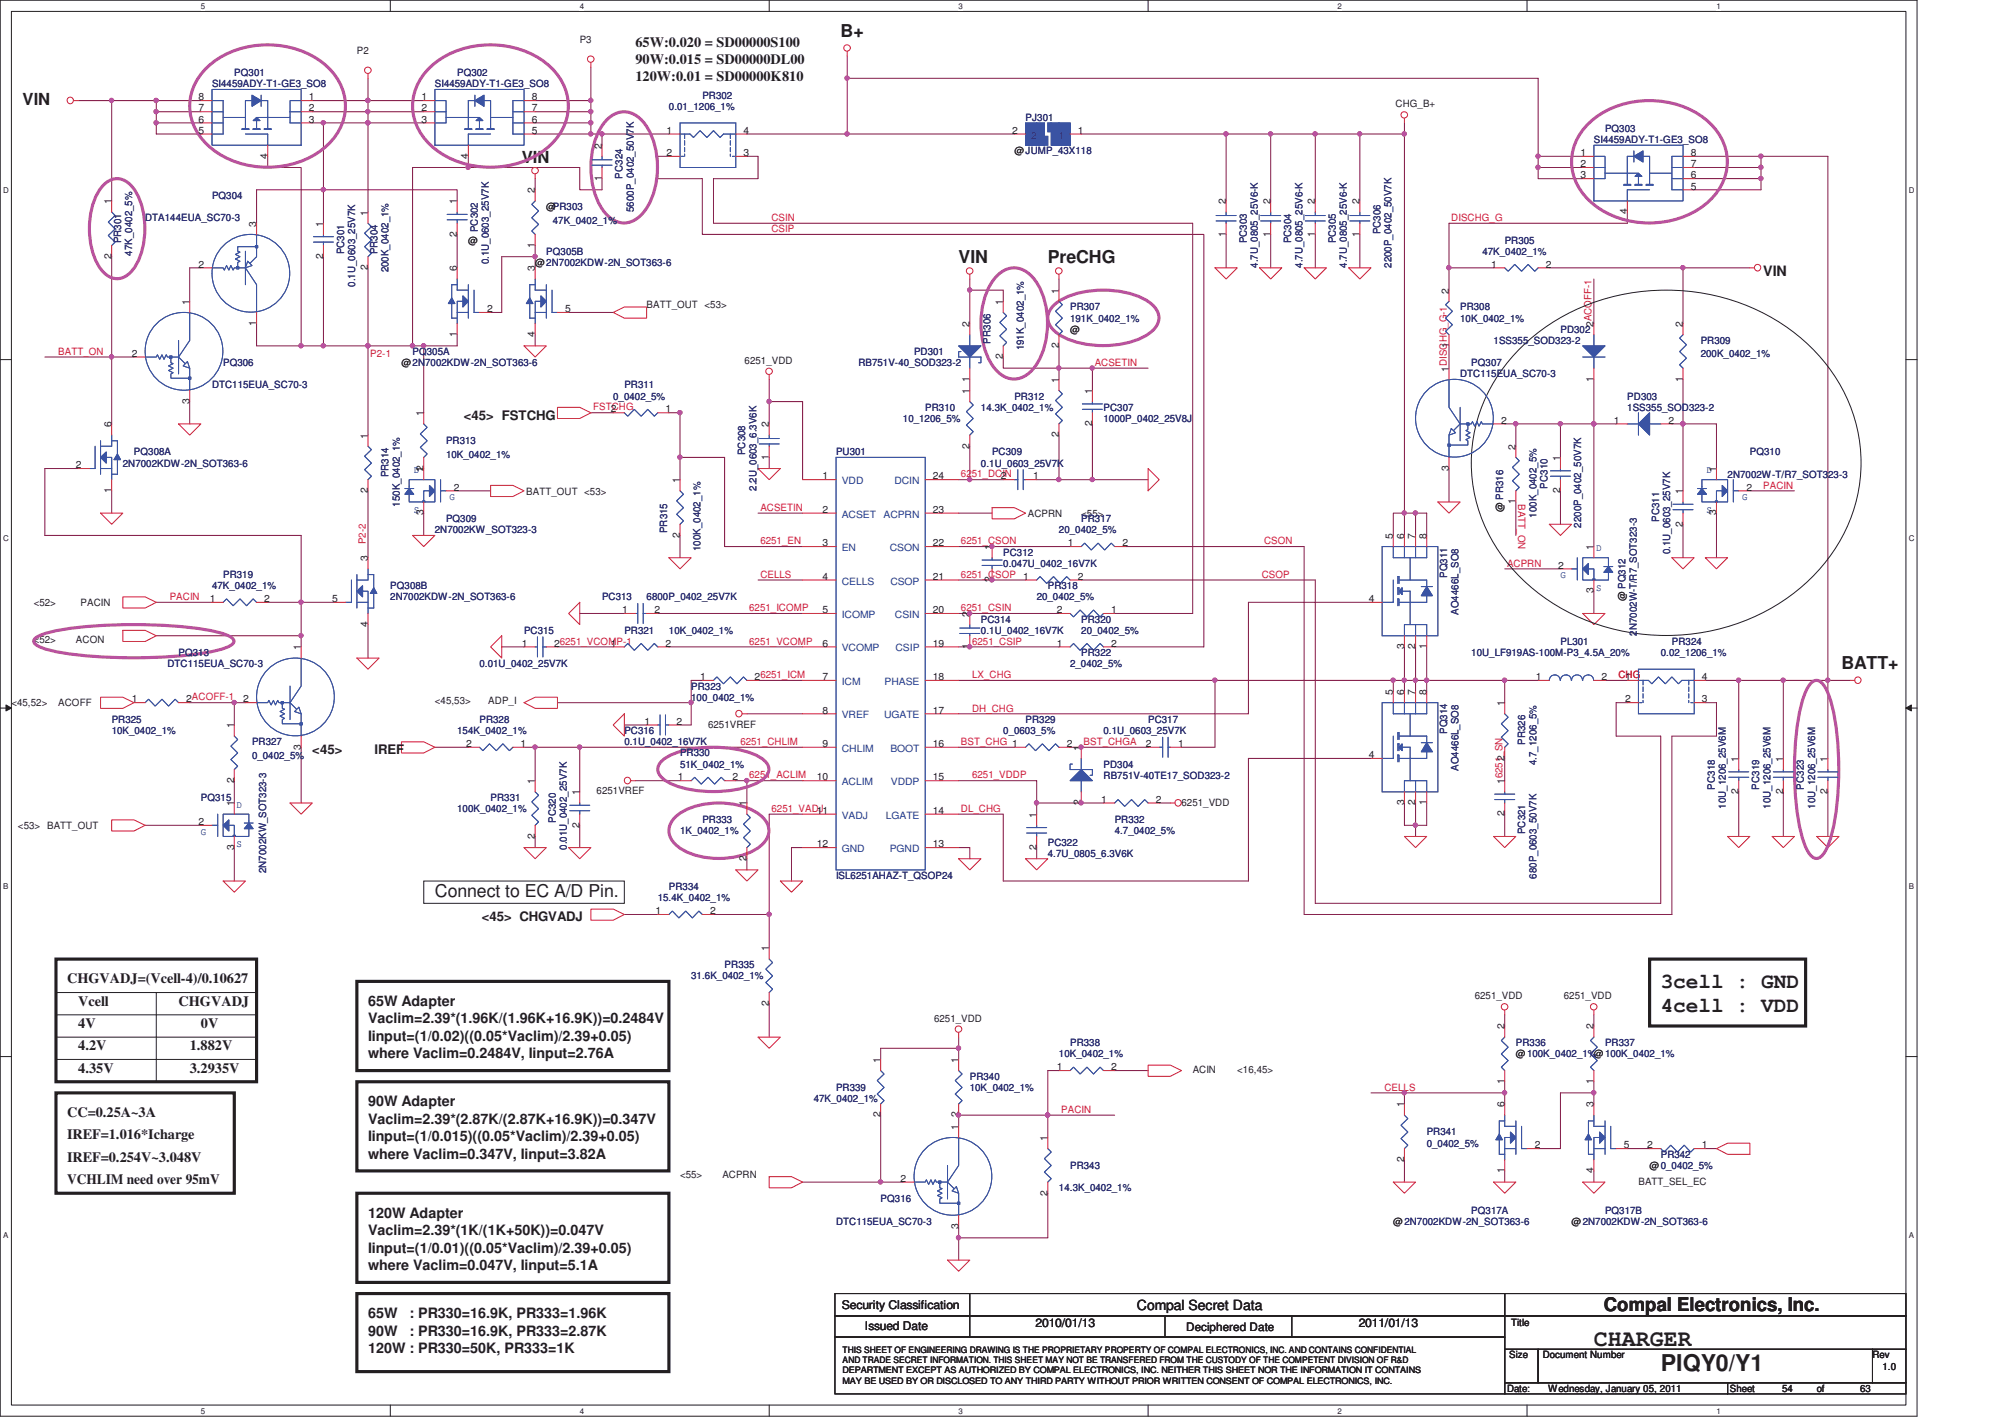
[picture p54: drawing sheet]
<svg xmlns="http://www.w3.org/2000/svg" width="297mm" height="210mm" viewBox="0 0 297 210" stroke-linecap="round" stroke-linejoin="round" font-family="sans-serif">
<defs><g id="words">
<g font-size="3.4" fill="#231f20">
<text x="236.1" y="199.3">CHARGER</text>
<text x="246" y="203">PIQY0/Y1</text>
</g>
<g font-size="3.1" fill="#231f20">
<text x="246" y="146.3">3cell : GND</text>
<text x="246" y="149.9">4cell : VDD</text>
</g>
<text font-size="2.8" fill="#231f20" x="237.6" y="194.2">Compal Electronics, Inc.</text>
<g font-size="2.6" fill="#231f20">
<text x="124.5" y="5.4">B+</text>
<text x="142" y="38.9">VIN</text>
<text x="155.2" y="38.9">PreCHG</text>
<text x="272.8" y="99.1">BATT+</text>
<text x="64.4" y="132.8">Connect to EC A/D Pin.</text>
</g>
<g font-size="2.5" fill="#231f20">
<text x="3.3" y="15.5">VIN</text>
<text x="77.3" y="24.1">VIN</text>
</g>
<g font-size="2.1" fill="#231f20">
<text x="94.1" y="6.9">65W:0.020 = SD00000S100</text>
<text x="94.1" y="9.4">90W:0.015 = SD00000DL00</text>
<text x="94.1" y="11.9">120W:0.01 = SD00000K810</text>
<text x="261.2" y="40.8">VIN</text>
<text x="9.9" y="145.6">CHGVADJ=(Vcell-4)/0.10627</text>
<text x="11.6" y="148.9">Vcell</text>
<text x="26.5" y="148.9">CHGVADJ</text>
<text x="54.5" y="149">65W Adapter</text>
<text x="11.6" y="152.2">4V</text>
<text x="11.6" y="155.5">4.2V</text>
<text x="28.1" y="155.5">1.882V</text>
<text x="29.8" y="152.2">0V</text>
<text x="54.5" y="151.5">Vaclim=2.39*(1.96K/(1.96K+16.9K))=0.2484V</text>
<text x="54.5" y="154.1">Iinput=(1/0.02)((0.05*Vaclim)/2.39+0.05)</text>
<text x="11.6" y="158.8">4.35V</text>
<text x="28.1" y="158.8">3.2935V</text>
<text x="54.5" y="156.7">where Vaclim=0.2484V, Iinput=2.76A</text>
<text x="9.9" y="165.4">CC=0.25A~3A</text>
<text x="54.5" y="163.8">90W Adapter</text>
<text x="54.5" y="166.4">Vaclim=2.39*(2.87K/(2.87K+16.9K))=0.347V</text>
<text x="9.9" y="172">IREF=0.254V~3.048V</text>
<text x="9.9" y="168.7">IREF=1.016*Icharge</text>
<text x="54.5" y="169">Iinput=(1/0.015)((0.05*Vaclim)/2.39+0.05)</text>
<text x="54.5" y="171.6">where Vaclim=0.347V, Iinput=3.82A</text>
<text x="9.9" y="175.3">VCHLIM need over 95mV</text>
<text x="54.5" y="180.3">120W Adapter</text>
<text x="54.5" y="182.9">Vaclim=2.39*(1K/(1K+50K))=0.047V</text>
<text x="54.5" y="185.5">Iinput=(1/0.01)((0.05*Vaclim)/2.39+0.05)</text>
<text x="54.5" y="188.1">where Vaclim=0.047V, Iinput=5.1A</text>
<text x="54.5" y="195.2">65W</text>
<text x="54.5" y="197.8">90W</text>
<text x="60.7" y="195.2">: PR330=16.9K, PR333=1.96K</text>
<text x="60.7" y="197.8">: PR330=16.9K, PR333=2.87K</text>
<text x="168.4" y="194">Compal Secret Data</text>
<text x="54.5" y="200.4">120W : PR330=50K, PR333=1K</text>
</g>
<g font-size="1.9" fill="#231f20">
<text x="68.7" y="62.1">&lt;45&gt; FSTCHG</text>
<text x="46.3" y="111.7">&lt;45&gt;</text>
<text x="55.5" y="111.7">IREF</text>
<text x="71.4" y="136.4">&lt;45&gt; CHGVADJ</text>
</g>
<g font-size="1.8" fill="#231f20">
<text x="124.7" y="193.8">Security Classification</text>
<text x="128.1" y="197">Issued Date</text>
<text x="153.4" y="196.5">2010/01/13</text>
<text x="201.3" y="196.5">2011/01/13</text>
</g>
<text font-size="1.7" fill="#231f20" x="175.7" y="197.1">Deciphered Date</text>
<g font-size="1.5" fill="#282973">
<text x="34.7" y="11.3">PQ301</text>
<text x="67.7" y="11.3">PQ302</text>
<text x="31.4" y="13">SI4459ADY-T1-GE3_SO8</text>
<text x="64.4" y="13">SI4459ADY-T1-GE3_SO8</text>
<text x="99.1" y="16.3">0.01_1206_1%</text>
<text x="104.1" y="14.6">PR302</text>
<text x="151.9" y="17.9">PJ301</text>
<text x="236.1" y="21.2">SI4459ADY-T1-GE3_SO8</text>
<text x="237.8" y="19.6">PQ303</text>
<text x="31.4" y="29.5">PQ304</text>
<text x="92.2" y="26.5" transform="rotate(-90 92.2 26.5)">PC324</text>
<text x="21.5" y="32.8">DTA144EUA_SC70-3</text>
<text x="70.8" y="34.4" transform="rotate(-90 70.8 34.4)">PC302</text>
<text x="81.9" y="33.1">47K_0402_1%</text>
<text x="93.9" y="31.4" transform="rotate(-90 93.9 31.4)">5600P_0402_50V7K</text>
<text x="204.5" y="34.7" transform="rotate(-90 204.5 34.7)">PC306</text>
<text x="17.9" y="36" transform="rotate(-90 17.9 36)">PR301</text>
<text x="19.6" y="37.8" transform="rotate(-90 19.6 37.8)">47K_0402_5%</text>
<text x="51" y="37.7" transform="rotate(-90 51 37.7)">PC301</text>
<text x="55.9" y="37.7" transform="rotate(-90 55.9 37.7)">PR304</text>
<text x="57.6" y="40.3" transform="rotate(-90 57.6 40.3)">200K_0402_1%</text>
<text x="72.4" y="39.2" transform="rotate(-90 72.4 39.2)">0.1U_0603_25V7K</text>
<text x="80.9" y="37.7">PQ305B</text>
<text x="184.7" y="36" transform="rotate(-90 184.7 36)">PC303</text>
<text x="186.3" y="39.7" transform="rotate(-90 186.3 39.7)">4.7U_0805_25V6-K</text>
<text x="191.3" y="36" transform="rotate(-90 191.3 36)">PC304</text>
<text x="193" y="39.7" transform="rotate(-90 193 39.7)">4.7U_0805_25V6-K</text>
<text x="197.9" y="36" transform="rotate(-90 197.9 36)">PC305</text>
<text x="199.6" y="39.7" transform="rotate(-90 199.6 39.7)">4.7U_0805_25V6-K</text>
<text x="206.2" y="39.7" transform="rotate(-90 206.2 39.7)">2200P_0402_50V7K</text>
<text x="219.6" y="37.7">47K_0402_1%</text>
<text x="222.9" y="36.1">PR305</text>
<text x="52.6" y="42.5" transform="rotate(-90 52.6 42.5)">0.1U_0603_25V7K</text>
<text x="158.5" y="46">PR307</text>
<text x="158.5" y="47.6">191K_0402_1%</text>
<text x="216.3" y="46">PR308</text>
<text x="216.3" y="47.6">10K_0402_1%</text>
<text x="61.1" y="52.6">PQ305A</text>
<text x="135.4" y="52.6">PD301</text>
<text x="146.7" y="50.9" transform="rotate(-90 146.7 50.9)">PR306</text>
<text x="151.7" y="51.9" transform="rotate(-90 151.7 51.9)">191K_0402_1%</text>
<text x="221.3" y="50.9">1SS355_SOD323-2</text>
<text x="231.2" y="49.3">PD302</text>
<text x="252" y="50.9">PR309</text>
<text x="252" y="52.9">200K_0402_1%</text>
<text x="31.4" y="57.5">DTC115EUA_SC70-3</text>
<text x="33.1" y="54.2">PQ306</text>
<text x="90.8" y="59.2">0_0402_5%</text>
<text x="92.5" y="57.5">PR311</text>
<text x="127.2" y="54.2">RB751V-40_SOD323-2</text>
<text x="150.3" y="59.2">PR312</text>
<text x="216.3" y="55.9">DTC115EUA_SC70-3</text>
<text x="218" y="54.2">PQ307</text>
<text x="241.1" y="59.2">PD303</text>
<text x="66.1" y="65.8">PR313</text>
<text x="133.8" y="62.5">10_1206_5%</text>
<text x="137.1" y="60.8">PR310</text>
<text x="145.3" y="60.8">14.3K_0402_1%</text>
<text x="163.5" y="60.8">PC307</text>
<text x="163.5" y="62.5">1000P_0402_25V8J</text>
<text x="241.1" y="60.8">1SS355_SOD323-2</text>
<text x="18.2" y="69.1">2N7002KDW-2N_SOT363-6</text>
<text x="19.9" y="67.4">PQ308A</text>
<text x="57.6" y="70.7" transform="rotate(-90 57.6 70.7)">PR314</text>
<text x="66.1" y="67.8">10K_0402_1%</text>
<text x="110.4" y="67.4" transform="rotate(-90 110.4 67.4)">PC308</text>
<text x="123.9" y="67.4">PU301</text>
<text x="145.3" y="69.1">0.1U_0603_25V7K</text>
<text x="147" y="67.4">PC309</text>
<text x="255.9" y="70.7">2N7002W-T/R7_SOT323-3</text>
<text x="259.2" y="67.4">PQ310</text>
<text x="59.2" y="75" transform="rotate(-90 59.2 75)">150K_0402_1%</text>
<text x="66.1" y="77.3">PQ309</text>
<text x="112.1" y="72.7" transform="rotate(-90 112.1 72.7)">2.2U_0603_6.3V6K</text>
<text x="160.2" y="77.3">PR317</text>
<text x="227.6" y="76.7" transform="rotate(-90 227.6 76.7)">100K_0402_5%</text>
<text x="229.3" y="72.3" transform="rotate(-90 229.3 72.3)">PC310</text>
<text x="245.8" y="77.3" transform="rotate(-90 245.8 77.3)">PC311</text>
<text x="64.4" y="79">2N7002KW_SOT323-3</text>
<text x="98.8" y="78.9" transform="rotate(-90 98.8 78.9)">PR315</text>
<text x="103.8" y="81.6" transform="rotate(-90 103.8 81.6)">100K_0402_1%</text>
<text x="148.6" y="82.3">PC312</text>
<text x="148.6" y="83.9">0.047U_0402_16V7K</text>
<text x="156.9" y="79">20_0402_5%</text>
<text x="234.2" y="78.1" transform="rotate(-90 234.2 78.1)">2200P_0402_50V7K</text>
<text x="247.4" y="82.1" transform="rotate(-90 247.4 82.1)">0.1U_0603_25V7K</text>
<text x="31.4" y="87.2">47K_0402_1%</text>
<text x="33.1" y="85.6">PR319</text>
<text x="57.8" y="87.2">PQ308B</text>
<text x="57.8" y="88.9">2N7002KDW-2N_SOT363-6</text>
<text x="89.2" y="88.9">PC313</text>
<text x="95.8" y="88.9">6800P_0402_25V7K</text>
<text x="153.6" y="88.9">20_0402_5%</text>
<text x="155.2" y="87.2">PR318</text>
<text x="214.4" y="85.6" transform="rotate(-90 214.4 85.6)">PQ311</text>
<text x="77.6" y="93.8">PC315</text>
<text x="92.5" y="93.8">PR321</text>
<text x="99.1" y="93.8">10K_0402_1%</text>
<text x="145.3" y="92.2">PC314</text>
<text x="145.3" y="93.8">0.1U_0402_16V7K</text>
<text x="160.2" y="92.2">PR320</text>
<text x="160.2" y="93.8">20_0402_5%</text>
<text x="216.1" y="91" transform="rotate(-90 216.1 91)">AO4466L_SO8</text>
<text x="231.2" y="95.5">PL301</text>
<text x="242.5" y="94.1" transform="rotate(-90 242.5 94.1)">2N7002W-T/R7_SOT323-3</text>
<text x="247.7" y="95.5">PR324</text>
<text x="24.8" y="98.8">DTC115EUA_SC70-3</text>
<text x="26.5" y="97.2">PQ313</text>
<text x="71" y="98.8">0.01U_0402_25V7K</text>
<text x="158.5" y="98.8">2_0402_5%</text>
<text x="160.2" y="97.2">PR322</text>
<text x="218" y="97.2">10U_LF919AS-100M-P3_4.5A_20%</text>
<text x="246" y="97.2">0.02_1206_1%</text>
<text x="16.5" y="107.1">PR325</text>
<text x="71" y="107.1">PR328</text>
<text x="102.4" y="102.1">PR323</text>
<text x="102.4" y="103.8">100_0402_1%</text>
<text x="151.9" y="107.1">PR329</text>
<text x="170.1" y="107.1">PC317</text>
<text x="16.5" y="108.7">10K_0402_1%</text>
<text x="37.3" y="110.4">PR327</text>
<text x="37.3" y="112.3">0_0402_5%</text>
<text x="67.7" y="108.7">154K_0402_1%</text>
<text x="92.5" y="108.7">PC316</text>
<text x="92.5" y="110.4">0.1U_0402_16V7K</text>
<text x="100.7" y="112">PR330</text>
<text x="100.7" y="113.7">51K_0402_1%</text>
<text x="148.6" y="108.7">0_0603_5%</text>
<text x="163.5" y="113.7">PD304</text>
<text x="163.5" y="108.7">0.1U_0603_25V7K</text>
<text x="214.4" y="108.7" transform="rotate(-90 214.4 108.7)">PQ314</text>
<text x="226" y="110.3" transform="rotate(-90 226 110.3)">PR326</text>
<text x="227.6" y="113.3" transform="rotate(-90 227.6 113.3)">4.7_1206_5%</text>
<text x="29.8" y="118.6">PQ315</text>
<text x="72.7" y="118.6">PR331</text>
<text x="163.5" y="115.3">RB751V-40TE17_SOD323-2</text>
<text x="216.1" y="114.1" transform="rotate(-90 216.1 114.1)">AO4466L_SO8</text>
<text x="254" y="116.9" transform="rotate(-90 254 116.9)">PC318</text>
<text x="255.7" y="119.8" transform="rotate(-90 255.7 119.8)">10U_1206_25V6M</text>
<text x="260.6" y="116.9" transform="rotate(-90 260.6 116.9)">PC319</text>
<text x="262.3" y="119.8" transform="rotate(-90 262.3 119.8)">10U_1206_25V6M</text>
<text x="267.2" y="116.9" transform="rotate(-90 267.2 116.9)">PC323</text>
<text x="268.9" y="119.8" transform="rotate(-90 268.9 119.8)">10U_1206_25V6M</text>
<text x="67.7" y="120.3">100K_0402_1%</text>
<text x="82.3" y="121.9" transform="rotate(-90 82.3 121.9)">PC320</text>
<text x="84" y="125.9" transform="rotate(-90 84 125.9)">0.01U_0402_25V7K</text>
<text x="100.7" y="123.6">1K_0402_1%</text>
<text x="104.1" y="121.9">PR333</text>
<text x="155.2" y="125.2">PC322</text>
<text x="165.1" y="121.9">PR332</text>
<text x="165.1" y="123.6">4.7_0402_5%</text>
<text x="226" y="123.5" transform="rotate(-90 226 123.5)">PC321</text>
<text x="39.4" y="129.3" transform="rotate(-90 39.4 129.3)">2N7002KW_SOT323-3</text>
<text x="99.1" y="131.8">PR334</text>
<text x="123.9" y="130.2">ISL6251AHAZ-T_QSOP24</text>
<text x="155.2" y="126.9">4.7U_0805_6.3V6K</text>
<text x="227.6" y="130.1" transform="rotate(-90 227.6 130.1)">680P_0603_50V7K</text>
<text x="97.4" y="133.5">15.4K_0402_1%</text>
<text x="107.4" y="143.4">PR335</text>
<text x="102.4" y="145">31.6K_0402_1%</text>
<text x="158.5" y="154.9">PR338</text>
<text x="224.6" y="154.9">PR336</text>
<text x="237.8" y="154.9">PR337</text>
<text x="123.9" y="161.5">PR339</text>
<text x="143.7" y="159.9">PR340</text>
<text x="143.7" y="161.5">10K_0402_1%</text>
<text x="156.9" y="156.6">10K_0402_1%</text>
<text x="120.6" y="163.2">47K_0402_1%</text>
<text x="158.5" y="173.1">PR343</text>
<text x="211.4" y="168.1">PR341</text>
<text x="211.4" y="169.8">0_0402_5%</text>
<text x="246" y="171.4">PR342</text>
<text x="130.5" y="178.1">PQ316</text>
<text x="156.9" y="176.4">14.3K_0402_1%</text>
<text x="218" y="179.7">PQ317A</text>
<text x="237.8" y="179.7">PQ317B</text>
<text x="123.9" y="181.4">DTC115EUA_SC70-3</text>
</g>
<g font-size="1.5" fill="#231f20">
<text x="52.9" y="8">P2</text>
<text x="85.9" y="6.3">P3</text>
<text x="29.4" y="16.5">7</text>
<text x="29.4" y="14.9">8</text>
<text x="45.8" y="16.5">2</text>
<text x="45.8" y="14.9">1</text>
<text x="62.4" y="16.5">2</text>
<text x="62.4" y="14.9">1</text>
<text x="78.8" y="16.5">7</text>
<text x="78.8" y="14.9">8</text>
<text x="206.8" y="15.9">CHG_B+</text>
<text x="29.4" y="18.2">6</text>
<text x="29.4" y="19.8">5</text>
<text x="39.6" y="23.5" transform="rotate(-90 39.6 23.5)">4</text>
<text x="45.8" y="18.2">3</text>
<text x="62.4" y="18.2">3</text>
<text x="69.3" y="23.5" transform="rotate(-90 69.3 23.5)">4</text>
<text x="78.8" y="18.2">6</text>
<text x="78.8" y="19.8">5</text>
<text x="89.2" y="22" transform="rotate(-90 89.2 22)">2</text>
<text x="98.8" y="19.8">1</text>
<text x="98.8" y="23.1">2</text>
<text x="110.1" y="23.1">3</text>
<text x="110.1" y="19.8">4</text>
<text x="149.9" y="19.8">2</text>
<text x="150.3" y="22.9">@JUMP_43X118</text>
<text x="159.7" y="19.8">1</text>
<text x="234.1" y="23.1">1</text>
<text x="250.5" y="23.1">8</text>
<text x="79.2" y="28.6" transform="rotate(-90 79.2 28.6)">2</text>
<text x="89.2" y="26.8" transform="rotate(-90 89.2 26.8)">1</text>
<text x="234.1" y="26.4">3</text>
<text x="234.1" y="24.8">2</text>
<text x="250.5" y="26.4">6</text>
<text x="250.5" y="28.1">5</text>
<text x="250.5" y="24.8">7</text>
<text x="16.5" y="30.3" transform="rotate(-90 16.5 30.3)">1</text>
<text x="38" y="33.6" transform="rotate(-90 38 33.6)">3</text>
<text x="47.9" y="33.6" transform="rotate(-90 47.9 33.6)">1</text>
<text x="54.5" y="31.9" transform="rotate(-90 54.5 31.9)">1</text>
<text x="67.7" y="35" transform="rotate(-90 67.7 35)">2</text>
<text x="67.7" y="30.3" transform="rotate(-90 67.7 30.3)">1</text>
<text x="80.9" y="31.1">@PR303</text>
<text x="181.6" y="35" transform="rotate(-90 181.6 35)">1</text>
<text x="181.6" y="30.3" transform="rotate(-90 181.6 30.3)">2</text>
<text x="188.2" y="35" transform="rotate(-90 188.2 35)">1</text>
<text x="188.2" y="30.3" transform="rotate(-90 188.2 30.3)">2</text>
<text x="194.8" y="35" transform="rotate(-90 194.8 35)">1</text>
<text x="194.8" y="30.3" transform="rotate(-90 194.8 30.3)">2</text>
<text x="201.4" y="35" transform="rotate(-90 201.4 35)">1</text>
<text x="201.4" y="30.3" transform="rotate(-90 201.4 30.3)">2</text>
<text x="241" y="31.7" transform="rotate(-90 241 31.7)">4</text>
<text x="16.5" y="38.4" transform="rotate(-90 16.5 38.4)">2</text>
<text x="29.4" y="39.6">2</text>
<text x="47.9" y="38.4" transform="rotate(-90 47.9 38.4)">2</text>
<text x="54.5" y="40" transform="rotate(-90 54.5 40)">2</text>
<text x="67.7" y="40.2" transform="rotate(-90 67.7 40.2)">6</text>
<text x="69.4" y="36.1">@</text>
<text x="79.2" y="40.2" transform="rotate(-90 79.2 40.2)">3</text>
<text x="79.2" y="36.7" transform="rotate(-90 79.2 36.7)">1</text>
<text x="79.3" y="39.4">@2N7002KDW-2N_SOT363-6</text>
<text x="220.9" y="39.6">1</text>
<text x="229" y="39.6">2</text>
<text x="28.1" y="45.1" transform="rotate(-90 28.1 45.1)">1</text>
<text x="72.2" y="46.2">2</text>
<text x="83.7" y="46.2">5</text>
<text x="95.8" y="45.6">BATT_OUT &lt;53&gt;</text>
<text x="148.6" y="45.1" transform="rotate(-90 148.6 45.1)">1</text>
<text x="156.8" y="43.5" transform="rotate(-90 156.8 43.5)">1</text>
<text x="214.6" y="43.5" transform="rotate(-90 214.6 43.5)">2</text>
<text x="19.5" y="52.8">2</text>
<text x="38" y="48.3" transform="rotate(-90 38 48.3)">1</text>
<text x="67.7" y="49.9" transform="rotate(-90 67.7 49.9)">1</text>
<text x="79.2" y="49.9" transform="rotate(-90 79.2 49.9)">4</text>
<text x="110.3" y="53.9">6251_VDD</text>
<text x="143.6" y="48.4" transform="rotate(-90 143.6 48.4)">2</text>
<text x="148.6" y="53.2" transform="rotate(-90 148.6 53.2)">2</text>
<text x="156.8" y="51.6" transform="rotate(-90 156.8 51.6)">2</text>
<text x="158.5" y="49.3">@</text>
<text x="214.6" y="51.6" transform="rotate(-90 214.6 51.6)">1</text>
<text x="236.1" y="48.4" transform="rotate(-90 236.1 48.4)">2ACOFF-1</text>
<text x="249.3" y="48.4" transform="rotate(-90 249.3 48.4)">2</text>
<text x="28.1" y="59.8" transform="rotate(-90 28.1 59.8)">3</text>
<text x="59.5" y="54.2">@2N7002KDW-2N_SOT363-6</text>
<text x="143.6" y="58.3" transform="rotate(-90 143.6 58.3)">1</text>
<text x="143.6" y="56.5" transform="rotate(-90 143.6 56.5)">1</text>
<text x="156.8" y="56.7" transform="rotate(-90 156.8 56.7)">1</text>
<text x="161.8" y="58.3" transform="rotate(-90 161.8 58.3)">1</text>
<text x="214.6" y="55" transform="rotate(-90 214.6 55)">1DISCHG_G-1</text>
<text x="236.1" y="56.5" transform="rotate(-90 236.1 56.5)">1</text>
<text x="249.3" y="56.5" transform="rotate(-90 249.3 56.5)">1</text>
<text x="16.5" y="63.3" transform="rotate(-90 16.5 63.3)">6</text>
<text x="54.5" y="64.9" transform="rotate(-90 54.5 64.9)">1</text>
<text x="62.7" y="61.6" transform="rotate(-90 62.7 61.6)">1</text>
<text x="90.5" y="61.1">2</text>
<text x="98.6" y="61.1">1</text>
<text x="113.9" y="63.3" transform="rotate(-90 113.9 63.3)">2</text>
<text x="156.8" y="64.8" transform="rotate(-90 156.8 64.8)">2</text>
<text x="161.8" y="63.1" transform="rotate(-90 161.8 63.1)">2</text>
<text x="222.4" y="62.7">2</text>
<text x="239.1" y="62.7">1</text>
<text x="247.2" y="62.7">2</text>
<text x="11.3" y="69.3">2</text>
<text x="62.7" y="69.9" transform="rotate(-90 62.7 69.9)">1</text>
<text x="62.7" y="69.7" transform="rotate(-90 62.7 69.7)">2</text>
<text x="100.7" y="71.5" transform="rotate(-90 100.7 71.5)">1</text>
<text x="113.9" y="68.1" transform="rotate(-90 113.9 68.1)">1</text>
<text x="121.9" y="71">1</text>
<text x="138.2" y="71">24</text>
<text x="143.6" y="66.4" transform="rotate(-90 143.6 66.4)">2</text>
<text x="148.3" y="71">2</text>
<text x="153.1" y="71">1</text>
<text x="214.6" y="69.7" transform="rotate(-90 214.6 69.7)">3</text>
<text x="224.5" y="66.6" transform="rotate(-90 224.5 66.6)">2</text>
<text x="231.1" y="68.2" transform="rotate(-90 231.1 68.2)">1</text>
<text x="254.3" y="69.9" transform="rotate(-90 254.3 69.9)">1</text>
<text x="16.5" y="73" transform="rotate(-90 16.5 73)">1</text>
<text x="54.5" y="73" transform="rotate(-90 54.5 73)">2</text>
<text x="62.7" y="76.3" transform="rotate(-90 62.7 76.3)">3</text>
<text x="67.2" y="72.6">2</text>
<text x="78" y="73.2">BATT_OUT &lt;53&gt;</text>
<text x="121.9" y="75.9">2</text>
<text x="138.2" y="75.9">23</text>
<text x="152.3" y="76.5">ACPRN</text>
<text x="160.2" y="76.5">&lt;55&gt;</text>
<text x="222.7" y="75.8" transform="rotate(-90 222.7 75.8)">@ PR316</text>
<text x="224.5" y="74.7" transform="rotate(-90 224.5 74.7)">1</text>
<text x="231.1" y="73" transform="rotate(-90 231.1 73)">2</text>
<text x="249.3" y="78" transform="rotate(-90 249.3 78)">2</text>
<text x="249.3" y="73.2" transform="rotate(-90 249.3 73.2)">1</text>
<text x="254.3" y="76.3" transform="rotate(-90 254.3 76.3)">3</text>
<text x="258.7" y="72.6">2</text>
<text x="54.5" y="83.1" transform="rotate(-90 54.5 83.1)">3</text>
<text x="100.7" y="79.6" transform="rotate(-90 100.7 79.6)">2</text>
<text x="121.9" y="80.9">3</text>
<text x="138.2" y="80.9">22</text>
<text x="146.9" y="81.4" transform="rotate(-90 146.9 81.4)">1</text>
<text x="158.2" y="80.9">1</text>
<text x="166.3" y="80.9">2</text>
<text x="206.4" y="79.8" transform="rotate(-90 206.4 79.8)">5</text>
<text x="208" y="79.8" transform="rotate(-90 208 79.8)">6</text>
<text x="209.7" y="79.8" transform="rotate(-90 209.7 79.8)">7</text>
<text x="211.3" y="79.8" transform="rotate(-90 211.3 79.8)">8</text>
<text x="236.1" y="81.4" transform="rotate(-90 236.1 81.4)">1</text>
<text x="5" y="89.7">&lt;52&gt;</text>
<text x="11.9" y="89.7">PACIN</text>
<text x="31.1" y="89.2">1</text>
<text x="39.2" y="89.2">2</text>
<text x="49.2" y="89.2">5</text>
<text x="121.9" y="85.8">4</text>
<text x="138.2" y="85.8">21</text>
<text x="146.9" y="86.2" transform="rotate(-90 146.9 86.2)">2</text>
<text x="151.6" y="85.8">1</text>
<text x="159.7" y="85.8">2</text>
<text x="202.8" y="89.2">4</text>
<text x="230.8" y="84.2">2</text>
<text x="236.1" y="87.9" transform="rotate(-90 236.1 87.9)">3</text>
<text x="240.8" y="89" transform="rotate(-90 240.8 89)">@ PQ312</text>
<text x="5" y="95.2">&lt;52&gt;</text>
<text x="11.3" y="95.2">ACON</text>
<text x="54.5" y="92.8" transform="rotate(-90 54.5 92.8)">4</text>
<text x="77.3" y="95.8">1</text>
<text x="82.1" y="95.8">26251_VCOMP-1</text>
<text x="90.5" y="95.8">1</text>
<text x="92.2" y="90.8">1</text>
<text x="96.9" y="90.8">2</text>
<text x="98.6" y="95.8">2</text>
<text x="121.9" y="90.8">5</text>
<text x="121.9" y="95.8">6</text>
<text x="138.2" y="95.8">19</text>
<text x="138.2" y="90.8">20</text>
<text x="143.6" y="91.4" transform="rotate(-90 143.6 91.4)">2</text>
<text x="156.5" y="95.8">1</text>
<text x="156.5" y="90.8">2</text>
<text x="164.6" y="95.8">2</text>
<text x="164.6" y="90.8">1</text>
<text x="44.6" y="96.3" transform="rotate(-90 44.6 96.3)">1</text>
<text x="103.7" y="100.7">1</text>
<text x="111.8" y="100.7">26251_ICM</text>
<text x="121.9" y="100.7">7</text>
<text x="138.2" y="100.7">18</text>
<text x="143.6" y="96.1" transform="rotate(-90 143.6 96.1)">1</text>
<text x="208" y="96.1" transform="rotate(-90 208 96.1)">3</text>
<text x="209.7" y="96.1" transform="rotate(-90 209.7 96.1)">2</text>
<text x="211.3" y="96.1" transform="rotate(-90 211.3 96.1)">1</text>
<text x="227.5" y="100.7">1</text>
<text x="237.3" y="100.7">2</text>
<text x="240.7" y="100.7">1</text>
<text x="252.1" y="100.7">4</text>
<text x="1.7" y="104.6">&lt;45,52&gt;</text>
<text x="8.6" y="104.6">ACOFF</text>
<text x="19.5" y="104">1</text>
<text x="27.6" y="104">2ACOFF-1</text>
<text x="34.7" y="107.9" transform="rotate(-90 34.7 107.9)">1</text>
<text x="36" y="104">2</text>
<text x="64.4" y="104.3">&lt;45,53&gt;</text>
<text x="72.3" y="104.3">ADP_I</text>
<text x="95.5" y="107.3">1</text>
<text x="100.2" y="107.3">2</text>
<text x="104.9" y="107.7">6251VREF</text>
<text x="121.9" y="105.7">8</text>
<text x="138.2" y="105.7">17</text>
<text x="206.4" y="102.9" transform="rotate(-90 206.4 102.9)">5</text>
<text x="208" y="102.9" transform="rotate(-90 208 102.9)">6</text>
<text x="209.7" y="102.9" transform="rotate(-90 209.7 102.9)">7</text>
<text x="211.3" y="102.9" transform="rotate(-90 211.3 102.9)">8</text>
<text x="222.9" y="104.6" transform="rotate(-90 222.9 104.6)">1</text>
<text x="240.7" y="104">2</text>
<text x="252.1" y="104">3</text>
<text x="44.6" y="111" transform="rotate(-90 44.6 111)">3</text>
<text x="69" y="110.6">2</text>
<text x="77.1" y="110.6">1</text>
<text x="121.9" y="110.6">9</text>
<text x="138.2" y="110.6">16</text>
<text x="158" y="110.6">2</text>
<text x="160.1" y="111.2" transform="rotate(-90 160.1 111.2)">1</text>
<text x="169.8" y="110.6">2</text>
<text x="174.5" y="110.6">1</text>
<text x="202.8" y="112.3">4</text>
<text x="222.9" y="112.6" transform="rotate(-90 222.9 112.6)">2</text>
<text x="257.6" y="112.8" transform="rotate(-90 257.6 112.8)">1</text>
<text x="264.2" y="112.8" transform="rotate(-90 264.2 112.8)">1</text>
<text x="270.8" y="112.8" transform="rotate(-90 270.8 112.8)">1</text>
<text x="34.7" y="119.4" transform="rotate(-90 34.7 119.4)">1</text>
<text x="34.7" y="115.9" transform="rotate(-90 34.7 115.9)">2</text>
<text x="79.2" y="116.1" transform="rotate(-90 79.2 116.1)">1</text>
<text x="85.8" y="117.8" transform="rotate(-90 85.8 117.8)">1</text>
<text x="88.4" y="117.6">6251VREF</text>
<text x="100.4" y="115.6">1</text>
<text x="108.5" y="115.6">2</text>
<text x="110.6" y="119.4" transform="rotate(-90 110.6 119.4)">1</text>
<text x="121" y="115.6">10</text>
<text x="138.2" y="115.6">15</text>
<text x="160.1" y="119.2" transform="rotate(-90 160.1 119.2)">2</text>
<text x="163.1" y="118.9">1</text>
<text x="171.2" y="118.9">2</text>
<text x="175" y="119.3">6251_VDD</text>
<text x="208" y="119.2" transform="rotate(-90 208 119.2)">3</text>
<text x="209.7" y="119.2" transform="rotate(-90 209.7 119.2)">2</text>
<text x="211.3" y="119.2" transform="rotate(-90 211.3 119.2)">1</text>
<text x="222.9" y="116.1" transform="rotate(-90 222.9 116.1)">16251_SN</text>
<text x="257.6" y="117.6" transform="rotate(-90 257.6 117.6)">2</text>
<text x="264.2" y="117.6" transform="rotate(-90 264.2 117.6)">2</text>
<text x="270.8" y="117.6" transform="rotate(-90 270.8 117.6)">2</text>
<text x="2.7" y="122.8">&lt;53&gt; BATT_OUT</text>
<text x="29.4" y="122.2">2</text>
<text x="34.7" y="125.9" transform="rotate(-90 34.7 125.9)">3</text>
<text x="79.2" y="124.2" transform="rotate(-90 79.2 124.2)">2</text>
<text x="85.8" y="122.6" transform="rotate(-90 85.8 122.6)">2</text>
<text x="121" y="125.5">12</text>
<text x="121" y="120.5">11</text>
<text x="138.2" y="120.5">14</text>
<text x="138.2" y="125.5">13</text>
<text x="153.5" y="125.9" transform="rotate(-90 153.5 125.9)">2</text>
<text x="153.5" y="121.1" transform="rotate(-90 153.5 121.1)">1</text>
<text x="222.9" y="120.9" transform="rotate(-90 222.9 120.9)">2</text>
<text x="110.6" y="127.5" transform="rotate(-90 110.6 127.5)">2</text>
<text x="97.1" y="135.4">1</text>
<text x="105.2" y="135.4">2</text>
<text x="113.9" y="140.9" transform="rotate(-90 113.9 140.9)">1</text>
<text x="113.9" y="149" transform="rotate(-90 113.9 149)">2</text>
<text x="218.5" y="148">6251_VDD</text>
<text x="231.7" y="148">6251_VDD</text>
<text x="138.4" y="151.3">6251_VDD</text>
<text x="222.9" y="152.4" transform="rotate(-90 222.9 152.4)">2</text>
<text x="236.1" y="152.4" transform="rotate(-90 236.1 152.4)">2</text>
<text x="130.4" y="157.4" transform="rotate(-90 130.4 157.4)">1</text>
<text x="142" y="157.4" transform="rotate(-90 142 157.4)">1</text>
<text x="156.5" y="158.5">1</text>
<text x="164.6" y="158.5">2</text>
<text x="176.7" y="158.9">ACIN</text>
<text x="183.3" y="158.9">&lt;16,45&gt;</text>
<text x="222.9" y="160.5" transform="rotate(-90 222.9 160.5)">1</text>
<text x="224.6" y="156.6">@100K_0402_1%@100K_0402_1%</text>
<text x="236.1" y="160.5" transform="rotate(-90 236.1 160.5)">1</text>
<text x="130.4" y="165.5" transform="rotate(-90 130.4 165.5)">2</text>
<text x="142" y="167.3" transform="rotate(-90 142 167.3)">1</text>
<text x="142" y="165.5" transform="rotate(-90 142 165.5)">2</text>
<text x="208" y="164" transform="rotate(-90 208 164)">1</text>
<text x="222.9" y="164" transform="rotate(-90 222.9 164)">6</text>
<text x="236.1" y="164" transform="rotate(-90 236.1 164)">3</text>
<text x="155.2" y="168.9" transform="rotate(-90 155.2 168.9)">1</text>
<text x="208" y="172.1" transform="rotate(-90 208 172.1)">2</text>
<text x="222.9" y="173.7" transform="rotate(-90 222.9 173.7)">1</text>
<text x="227.4" y="170">2</text>
<text x="236.1" y="173.7" transform="rotate(-90 236.1 173.7)">4</text>
<text x="240.6" y="170">5</text>
<text x="244" y="170">2</text>
<text x="244.4" y="173.1">@0_0402_5%</text>
<text x="252.1" y="170">1</text>
<text x="100.7" y="174.4">&lt;55&gt;</text>
<text x="107" y="174.4">ACPRN</text>
<text x="133.4" y="175">2</text>
<text x="155.2" y="177" transform="rotate(-90 155.2 177)">2</text>
<text x="242.7" y="175.4">BATT_SEL_EC</text>
<text x="142" y="182" transform="rotate(-90 142 182)">3</text>
<text x="206.4" y="181.4">@2N7002KDW-2N_SOT363-6</text>
<text x="232.8" y="181.4">@2N7002KDW-2N_SOT363-6</text>
<text x="223.9" y="196.4">Title</text>
<text x="223.6" y="201.2">Size</text>
<text x="228.6" y="201.2">Document Number</text>
<text x="277.4" y="201.2">Rev</text>
<text x="278.9" y="202.8">1.0</text>
<text x="223.3" y="206.1">Date:</text>
<text x="229.4" y="206.1">Wednesday, January 05, 2011</text>
<text x="256.3" y="206.1">Sheet</text>
<text x="264" y="206.1">54</text>
<text x="269.2" y="206.1">of</text>
<text x="275.6" y="206.1">63</text>
</g>
<g font-size="1.5" fill="#ed2024">
<text x="114.3" y="34.4">CSIP</text>
<text x="114.3" y="32.7">CSIN</text>
<text x="215" y="32.7">DISCHG_G</text>
<text x="8.6" y="52.5">BATT_ON</text>
<text x="54.9" y="52.9">P2-1</text>
<text x="162.2" y="54.2">ACSETIN</text>
<text x="87.9" y="60.8">FSTCHG</text>
<text x="142.4" y="70.7">6251_DCIN</text>
<text x="112.6" y="75.6">ACSETIN</text>
<text x="224.9" y="74.7" transform="rotate(90 224.9 74.7)">BATT_ON</text>
<text x="261.2" y="72.3">PACIN</text>
<text x="54.2" y="80.6" transform="rotate(-90 54.2 80.6)">P2-2</text>
<text x="112.6" y="80.6">6251_EN</text>
<text x="142.4" y="80.6">6251_CSON</text>
<text x="187.3" y="80.6">CSON</text>
<text x="223.3" y="83.9">ACPRN</text>
<text x="25.1" y="88.9">PACIN</text>
<text x="112.6" y="85.6">CELLS</text>
<text x="142.4" y="85.6">6251_CSOP</text>
<text x="186.9" y="85.6">CSOP</text>
<text x="111" y="95.5">6251_VCOMP</text>
<text x="111" y="90.5">6251_ICOMP</text>
<text x="142.4" y="90.5">6251_CSIN</text>
<text x="144" y="95.5">6251_CSIP</text>
<text x="144" y="100.4">LX_CHG</text>
<text x="239.8" y="100.4">CHG</text>
<text x="144" y="105.4">DH_CHG</text>
<text x="109.7" y="110.3">6251_CHLIM</text>
<text x="142.4" y="110.3">BST_CHG 1</text>
<text x="160.5" y="110.3">BST_CHGA</text>
<text x="111" y="115.3">6251_ACLIM</text>
<text x="144" y="115.3">6251_VDDP</text>
<text x="114.3" y="120.2">6251_VADJ</text>
<text x="142.4" y="120.2">DL_CHG</text>
<text x="205.1" y="161.5">CELLS</text>
<text x="157.2" y="164.8">PACIN</text>
</g>
<g font-size="1.5" fill="#3953a4">
<text x="61.3" y="70.1">D</text>
<text x="252.8" y="70.1">D</text>
<text x="61.3" y="75.9">S</text>
<text x="66.6" y="74.1">G</text>
<text x="252.8" y="75.9">S</text>
<text x="258.1" y="74.1">G</text>
<text x="236.5" y="81.7">D</text>
<text x="231.2" y="85.6">G</text>
<text x="236.5" y="87.5">S</text>
<text x="35" y="119.6">D</text>
<text x="29.8" y="123.6">G</text>
<text x="35" y="125.4">S</text>
</g>
<g font-size="1.5" fill="#1d437e">
<text x="124.7" y="71.7">VDD</text>
<text x="132.5" y="71.7">DCIN</text>
<text x="124.7" y="76.7">ACSET</text>
<text x="130.9" y="76.7">ACPRN</text>
<text x="124.7" y="81.6">EN</text>
<text x="131.8" y="81.6">CSON</text>
<text x="124.7" y="86.6">CELLS</text>
<text x="131.9" y="86.6">CSOP</text>
<text x="124.7" y="91.5">ICOMP</text>
<text x="132.6" y="91.5">CSIN</text>
<text x="124.7" y="96.5">VCOMP</text>
<text x="124.7" y="101.4">ICM</text>
<text x="131.1" y="101.4">PHASE</text>
<text x="132.7" y="96.5">CSIP</text>
<text x="124.7" y="106.4">VREF</text>
<text x="131" y="106.4">UGATE</text>
<text x="124.7" y="111.3">CHLIM</text>
<text x="131.9" y="111.3">BOOT</text>
<text x="124.7" y="116.3">ACLIM</text>
<text x="132" y="116.3">VDDP</text>
<text x="124.7" y="121.2">VADJ</text>
<text x="131.2" y="121.2">LGATE</text>
<text x="124.7" y="126.2">GND</text>
<text x="131.8" y="126.2">PGND</text>
</g>
<g font-size="1.3" fill="#231f20">
<text x="124.8" y="200.3">THIS SHEET OF ENGINEERING DRAWING IS THE PROPRIETARY PROPERTY OF COMPAL ELECTRONICS, INC. AND CONTAINS CONFIDENTIAL</text>
<text x="124.8" y="201.8">AND TRADE SECRET INFORMATION. THIS SHEET MAY NOT BE TRANSFERED FROM THE CUSTODY OF THE COMPETENT DIVISION OF R&amp;D</text>
<text x="124.8" y="203.4">DEPARTMENT EXCEPT AS AUTHORIZED BY COMPAL ELECTRONICS, INC. NEITHER THIS SHEET NOR THE INFORMATION IT CONTAINS</text>
<text x="124.8" y="204.9">MAY BE USED BY OR DISCLOSED TO ANY THIRD PARTY WITHOUT PRIOR WRITTEN CONSENT OF COMPAL ELECTRONICS, INC.</text>
</g>
<g font-size="1.2" fill="#231f20">
<text x="29.8" y="1.3">5</text>
<text x="85.9" y="1.3">4</text>
<text x="142" y="1.3">3</text>
<text x="198.2" y="1.3">2</text>
<text x="254.3" y="1.3">1</text>
<text x=".5" y="28.5">D</text>
<text x="282.8" y="28.5">D</text>
<text x=".5" y="80.1">C</text>
<text x="282.8" y="80.1">C</text>
<text x=".5" y="131.7">B</text>
<text x="282.8" y="131.7">B</text>
<text x=".5" y="183.3">A</text>
<text x="282.8" y="183.3">A</text>
<text x="29.8" y="209.3">5</text>
<text x="85.9" y="209.3">4</text>
<text x="142" y="209.3">3</text>
<text x="198.2" y="209.3">2</text>
<text x="254.3" y="209.3">1</text>
</g>
</g></defs>
<path d="M0 0h284v209.7h-284zM1.7 1.7h280.7v206.4h-280.7z" fill="none" stroke="#231f20" stroke-width=".15"/>
<g fill="#fff">
<path d="M29.8 .3h.5v1.3h-.5z"/>
<path d="M29.8 208.3h.5v1.3h-.5z"/>
</g>
<path d="M57.8 0v1.7M57.8 208.1v1.6" fill="none" stroke="#231f20" stroke-width=".15"/>
<g fill="#fff">
<path d="M85.9 .3h.6v1.3h-.6z"/>
<path d="M85.9 208.3h.6v1.3h-.6z"/>
</g>
<path d="M114 0v1.7M114 208.1v1.6" fill="none" stroke="#231f20" stroke-width=".15"/>
<g fill="#fff">
<path d="M142 .3h.6v1.3h-.6z"/>
<path d="M142 208.3h.6v1.3h-.6z"/>
</g>
<path d="M170.1 0v1.7M170.1 208.1v1.6" fill="none" stroke="#231f20" stroke-width=".15"/>
<g fill="#fff">
<path d="M198.2 .3h.6v1.3h-.6z"/>
<path d="M198.2 208.3h.6v1.3h-.6z"/>
</g>
<path d="M226.2 0v1.7M226.2 208.1v1.6" fill="none" stroke="#231f20" stroke-width=".15"/>
<g fill="#fff">
<path d="M254.3 .3h.6v1.3h-.6z"/>
<path d="M254.3 208.3h.6v1.3h-.6z"/>
<path d="M.5 27.5h.8v1.3h-.8z"/>
<path d="M282.8 27.5h.8v1.3h-.8z"/>
<path d="M.5 79h.8v1.3h-.8z"/>
<path d="M282.8 79h.8v1.3h-.8z"/>
</g>
<path d="M0 53.3h1.7M282.4 53.3h1.6" fill="none" stroke="#231f20" stroke-width=".15"/>
<g fill="#fff">
<path d="M.5 130.6h.7v1.3h-.7z"/>
<path d="M282.8 130.6h.7v1.3h-.7z"/>
</g>
<path d="M0 104.9h1.7M282.4 104.9h1.6" fill="none" stroke="#231f20" stroke-width=".15"/>
<path d="M.9 104.4l.8 .5-.8 .4z" fill="#231f20"/>
<path d="M.9 104.4l.8 .5-.8 .4z" fill="none" stroke="#231f20" stroke-width=".15"/>
<path d="M282.4 104.9l.8-.5v.9z" fill="#231f20"/>
<path d="M282.4 104.9l.8-.5v.9z" fill="none" stroke="#231f20" stroke-width=".15"/>
<g fill="#fff">
<path d="M.5 182.2h.7v1.4h-.7z"/>
<path d="M282.8 182.2h.7v1.4h-.7z"/>
</g>
<path d="M0 156.5h1.7M282.4 156.5h1.6" fill="none" stroke="#231f20" stroke-width=".15"/>
<path d="M180 100.7v10M206.4 100.7h1.7" fill="none" stroke="#7f1442" stroke-width=".15"/>
<circle cx="206.4" cy="100.7" r=".32" fill="#b9529f"/>
<circle cx="206.4" cy="100.7" r=".32" fill="none" stroke="#b9529f" stroke-width=".15"/>
<path d="M222.9 112.3v3.3M236.1 161.8v1.7" fill="none" stroke="#7f1442" stroke-width=".15"/>
<circle cx="236.1" cy="161.8" r=".32" fill="#b9529f"/>
<circle cx="236.1" cy="161.8" r=".32" fill="none" stroke="#b9529f" stroke-width=".15"/>
<path d="M222.9 150.3v1.6M236.1 150.3v1.6M208.1 171.7v3.3M222.9 173.4v1.6M222.9 160.2v1.6h-14.8M236.1 160.2v1.6h-4.9v8.3h-3.3" fill="none" stroke="#7f1442" stroke-width=".15"/>
<circle cx="222.9" cy="161.8" r=".32" fill="#b9529f"/>
<circle cx="222.9" cy="161.8" r=".32" fill="none" stroke="#b9529f" stroke-width=".15"/>
<circle cx="208" cy="161.8" r=".32" fill="#b9529f"/>
<circle cx="208" cy="161.8" r=".32" fill="none" stroke="#b9529f" stroke-width=".15"/>
<path d="M46.3 14.9h8.2M203.1 161.8h5v1.7M222.9 161.8v1.7M236.1 173.4v1.6M241.1 170.1h3.3M252.6 170.1h1.7" fill="none" stroke="#7f1442" stroke-width=".15"/>
<circle cx="54.5" cy="14.9" r=".32" fill="#b9529f"/>
<circle cx="54.5" cy="14.9" r=".32" fill="none" stroke="#b9529f" stroke-width=".15"/>
<path d="M16.5 14.9v14.9M29.8 39.7h-1.7v4.9M47.9 28.1h-9.9v5M185 89.2v16.5h-43" fill="none" stroke="#7f1442" stroke-width=".15"/>
<circle cx="16.5" cy="14.9" r=".32" fill="#b9529f"/>
<circle cx="16.5" cy="14.9" r=".32" fill="none" stroke="#b9529f" stroke-width=".15"/>
<path d="M11.6 14.9h4.9M54.5 11.6v3.3M16.5 52.9h3.4" fill="none" stroke="#7f1442" stroke-width=".15"/>
<circle cx="16.5" cy="52.8" r=".32" fill="#b9529f"/>
<circle cx="16.5" cy="52.8" r=".32" fill="none" stroke="#b9529f" stroke-width=".15"/>
<path d="M87.5 14.9v1.6M160.2 19.9h21.4M16.5 38v14.9M105.7 135.4h8.3v5" fill="none" stroke="#7f1442" stroke-width=".15"/>
<circle cx="113.9" cy="135.4" r=".32" fill="#b9529f"/>
<circle cx="113.9" cy="135.4" r=".32" fill="none" stroke="#b9529f" stroke-width=".15"/>
<path d="M46.3 18.2h1.6v9.9M46.3 16.5h8.2M28.1 59.5v3.3M44.6 51.2h3.3M92.5 135.4h4.9" fill="none" stroke="#7f1442" stroke-width=".15"/>
<circle cx="47.9" cy="28.1" r=".32" fill="#b9529f"/>
<circle cx="47.9" cy="28.1" r=".32" fill="none" stroke="#b9529f" stroke-width=".15"/>
<circle cx="47.9" cy="18.2" r=".32" fill="#b9529f"/>
<circle cx="47.9" cy="18.2" r=".32" fill="none" stroke="#b9529f" stroke-width=".15"/>
<path d="M47.9 18.2h6.6M270.8 23.2v77.5M38 47.9v3.3" fill="none" stroke="#7f1442" stroke-width=".15"/>
<circle cx="270.8" cy="100.7" r=".32" fill="#b9529f"/>
<circle cx="270.8" cy="100.7" r=".32" fill="none" stroke="#b9529f" stroke-width=".15"/>
<path d="M260.9 24.8v1.7M16.5 52.9v9.9" fill="none" stroke="#7f1442" stroke-width=".15"/>
<circle cx="260.9" cy="24.8" r=".32" fill="#b9529f"/>
<circle cx="260.9" cy="24.8" r=".32" fill="none" stroke="#b9529f" stroke-width=".15"/>
<path d="M260.9 23.2v1.6" fill="none" stroke="#7f1442" stroke-width=".15"/>
<circle cx="260.9" cy="23.1" r=".32" fill="#b9529f"/>
<circle cx="260.9" cy="23.1" r=".32" fill="none" stroke="#b9529f" stroke-width=".15"/>
<path d="M23.2 14.9v1.6h6.6M23.2 19.9h6.6M227.9 11.6v11.6" fill="none" stroke="#7f1442" stroke-width=".15"/>
<circle cx="23.1" cy="16.5" r=".32" fill="#b9529f"/>
<circle cx="23.1" cy="16.5" r=".32" fill="none" stroke="#b9529f" stroke-width=".15"/>
<path d="M23.2 16.5v1.7" fill="none" stroke="#7f1442" stroke-width=".15"/>
<circle cx="23.1" cy="18.2" r=".32" fill="#b9529f"/>
<circle cx="23.1" cy="18.2" r=".32" fill="none" stroke="#b9529f" stroke-width=".15"/>
<path d="M29.8 18.2h-6.6v1.7M39.7 23.2v1.6h4.9v26.4M241.1 31.4v1.7M44.6 94.1v1.7" fill="none" stroke="#7f1442" stroke-width=".15"/>
<circle cx="44.6" cy="51.2" r=".32" fill="#b9529f"/>
<circle cx="44.6" cy="51.2" r=".32" fill="none" stroke="#b9529f" stroke-width=".15"/>
<path d="M125.5 19.9h24.8M69.4 23.2v1.6h-8.3M38 51.2h6.6" fill="none" stroke="#7f1442" stroke-width=".15"/>
<circle cx="125.5" cy="19.8" r=".32" fill="#b9529f"/>
<circle cx="125.5" cy="19.8" r=".32" fill="none" stroke="#b9529f" stroke-width=".15"/>
<path d="M79.3 14.9h8.2M105.7 26.5v6.6" fill="none" stroke="#7f1442" stroke-width=".15"/>
<circle cx="87.5" cy="14.9" r=".32" fill="#b9529f"/>
<circle cx="87.5" cy="14.9" r=".32" fill="none" stroke="#b9529f" stroke-width=".15"/>
<path d="M54.5 51.2v13.2" fill="none" stroke="#7f1442" stroke-width=".15"/>
<circle cx="54.5" cy="51.2" r=".32" fill="#b9529f"/>
<circle cx="54.5" cy="51.2" r=".32" fill="none" stroke="#b9529f" stroke-width=".15"/>
<path d="M23.2 14.9h6.6M87.5 9.9v5M87.5 18.2v1.7" fill="none" stroke="#7f1442" stroke-width=".15"/>
<circle cx="23.1" cy="14.9" r=".32" fill="#b9529f"/>
<circle cx="23.1" cy="14.9" r=".32" fill="none" stroke="#b9529f" stroke-width=".15"/>
<path d="M54.5 18.2h8.3M54.5 14.9h8.3" fill="none" stroke="#7f1442" stroke-width=".15"/>
<circle cx="54.5" cy="14.9" r=".32" fill="#b9529f"/>
<circle cx="54.5" cy="14.9" r=".32" fill="none" stroke="#b9529f" stroke-width=".15"/>
<path d="M79.3 18.2h8.2" fill="none" stroke="#7f1442" stroke-width=".15"/>
<circle cx="87.5" cy="18.2" r=".32" fill="#b9529f"/>
<circle cx="87.5" cy="18.2" r=".32" fill="none" stroke="#b9529f" stroke-width=".15"/>
<path d="M79.3 19.9h8.2M54.5 39.7v11.5" fill="none" stroke="#7f1442" stroke-width=".15"/>
<circle cx="54.5" cy="51.2" r=".32" fill="#b9529f"/>
<circle cx="54.5" cy="51.2" r=".32" fill="none" stroke="#b9529f" stroke-width=".15"/>
<path d="M61.1 24.8v26.4" fill="none" stroke="#7f1442" stroke-width=".15"/>
<circle cx="61.1" cy="51.2" r=".32" fill="#b9529f"/>
<circle cx="61.1" cy="51.2" r=".32" fill="none" stroke="#b9529f" stroke-width=".15"/>
<path d="M54.5 16.5h8.3M54.5 18.2v13.2M47.9 28.1v5M47.9 38v13.2M54.5 51.2h6.6" fill="none" stroke="#7f1442" stroke-width=".15"/>
<circle cx="54.5" cy="18.2" r=".32" fill="#b9529f"/>
<circle cx="54.5" cy="18.2" r=".32" fill="none" stroke="#b9529f" stroke-width=".15"/>
<path d="M208.1 76v3.3" fill="none" stroke="#7f1442" stroke-width=".15"/>
<circle cx="208" cy="76" r=".32" fill="#b9529f"/>
<circle cx="208" cy="76" r=".32" fill="none" stroke="#b9529f" stroke-width=".15"/>
<path d="M257.6 117.3v6.6M257.6 100.7v11.6" fill="none" stroke="#7f1442" stroke-width=".15"/>
<circle cx="257.6" cy="100.7" r=".32" fill="#b9529f"/>
<circle cx="257.6" cy="100.7" r=".32" fill="none" stroke="#b9529f" stroke-width=".15"/>
<path d="M54.5 14.9v1.6M201.5 19.9h6.6M97.4 23.2v3.3" fill="none" stroke="#7f1442" stroke-width=".15"/>
<circle cx="54.5" cy="16.5" r=".32" fill="#b9529f"/>
<circle cx="54.5" cy="16.5" r=".32" fill="none" stroke="#b9529f" stroke-width=".15"/>
<path d="M54.5 16.5v1.7M97.4 26.5h6.7" fill="none" stroke="#7f1442" stroke-width=".15"/>
<circle cx="54.5" cy="18.2" r=".32" fill="#b9529f"/>
<circle cx="54.5" cy="18.2" r=".32" fill="none" stroke="#b9529f" stroke-width=".15"/>
<path d="M181.6 19.9v9.9M104.1 26.5v8.2" fill="none" stroke="#7f1442" stroke-width=".15"/>
<circle cx="181.6" cy="19.8" r=".32" fill="#b9529f"/>
<circle cx="181.6" cy="19.8" r=".32" fill="none" stroke="#b9529f" stroke-width=".15"/>
<path d="M181.6 19.9h6.7v9.9M194.9 19.9v9.9" fill="none" stroke="#7f1442" stroke-width=".15"/>
<circle cx="194.8" cy="19.8" r=".32" fill="#b9529f"/>
<circle cx="194.8" cy="19.8" r=".32" fill="none" stroke="#b9529f" stroke-width=".15"/>
<path d="M188.3 19.9h6.6" fill="none" stroke="#7f1442" stroke-width=".15"/>
<circle cx="188.2" cy="19.8" r=".32" fill="#b9529f"/>
<circle cx="188.2" cy="19.8" r=".32" fill="none" stroke="#b9529f" stroke-width=".15"/>
<path d="M87.5 16.5v1.7M89.2 19.9h9.9M227.9 23.2h6.6M239.4 104.1v4.9h6.6" fill="none" stroke="#7f1442" stroke-width=".15"/>
<circle cx="89.2" cy="19.8" r=".32" fill="#b9529f"/>
<circle cx="89.2" cy="19.8" r=".32" fill="none" stroke="#b9529f" stroke-width=".15"/>
<g fill="none" stroke="#7f1442" stroke-width=".15">
<path d="M208.1 18.2v1.7M227.9 24.8h6.6M6.6 69.4h5M99.1 61.1h1.6M100.7 67.7v3.3M100.7 79.3v3.3M107.4 67.7v13.2h11.5M74.3 95.8h3.3M82.6 95.8h8.2M85.9 90.8h6.6M97.4 90.8h21.5M99.1 95.8h19.8"/>
<path d="M147 80.9h11.5M166.8 80.9h26.4M208.1 95.8v4.9M34.7 104.1h1.7M237.8 100.7h3.3M246 109v24.8"/>
</g>
<circle cx="147" cy="80.9" r=".32" fill="#b9529f"/>
<circle cx="147" cy="80.9" r=".32" fill="none" stroke="#b9529f" stroke-width=".15"/>
<path d="M82.6 104.1h19.8M112.3 100.7h6.6" fill="none" stroke="#7f1442" stroke-width=".15"/>
<circle cx="102.4" cy="104" r=".32" fill="#b9529f"/>
<circle cx="102.4" cy="104" r=".32" fill="none" stroke="#b9529f" stroke-width=".15"/>
<path d="M201.5 34.7v5M249.3 39.7h9.9M214.7 51.2v3.3M64.4 110.7h5M77.6 110.7h1.7v4.9M92.5 107.4h3.3M104.1 100.7h-1.7v6.7h-1.7M208.1 100.7v1.7M79.3 123.9v1.6M153.6 125.5v1.7M114 148.6v5" fill="none" stroke="#7f1442" stroke-width=".15"/>
<circle cx="249.3" cy="39.6" r=".32" fill="#b9529f"/>
<circle cx="249.3" cy="39.6" r=".32" fill="none" stroke="#b9529f" stroke-width=".15"/>
<path d="M201.5 19.9v9.9M118.9 59.5v11.5M142 80.9h5M142 85.9h5M142 90.8h1.7" fill="none" stroke="#7f1442" stroke-width=".15"/>
<circle cx="201.4" cy="19.8" r=".32" fill="#b9529f"/>
<circle cx="201.4" cy="19.8" r=".32" fill="none" stroke="#b9529f" stroke-width=".15"/>
<path d="M214.7 39.7v3.3M227.9 23.2v1.6M142 95.8h1.7M110.7 105.7h8.2" fill="none" stroke="#7f1442" stroke-width=".15"/>
<circle cx="227.9" cy="23.1" r=".32" fill="#b9529f"/>
<circle cx="227.9" cy="23.1" r=".32" fill="none" stroke="#b9529f" stroke-width=".15"/>
<path d="M143.7 90.8h13.2M185 89.2h18.1" fill="none" stroke="#7f1442" stroke-width=".15"/>
<circle cx="143.7" cy="90.8" r=".32" fill="#b9529f"/>
<circle cx="143.7" cy="90.8" r=".32" fill="none" stroke="#b9529f" stroke-width=".15"/>
<path d="M6.6 69.4v9.9M147 85.9h4.9M185 112.3h18.1" fill="none" stroke="#7f1442" stroke-width=".15"/>
<circle cx="147" cy="85.9" r=".32" fill="#b9529f"/>
<circle cx="147" cy="85.9" r=".32" fill="none" stroke="#b9529f" stroke-width=".15"/>
<path d="M176.7 33.1v57.7M227.9 24.8v1.7h6.6M165.1 95.8h13.2M193.2 80.9v54.5M194.9 85.9v47.9M252.6 104.1h1.7" fill="none" stroke="#7f1442" stroke-width=".15"/>
<circle cx="227.9" cy="24.8" r=".32" fill="#b9529f"/>
<circle cx="227.9" cy="24.8" r=".32" fill="none" stroke="#b9529f" stroke-width=".15"/>
<path d="M209.7 100.7h1.7" fill="none" stroke="#7f1442" stroke-width=".15"/>
<circle cx="209.7" cy="100.7" r=".32" fill="#b9529f"/>
<circle cx="209.7" cy="100.7" r=".32" fill="none" stroke="#b9529f" stroke-width=".15"/>
<path d="M143.7 71h4.9M160.2 85.9h34.7M94.1 115.6h6.6" fill="none" stroke="#7f1442" stroke-width=".15"/>
<circle cx="143.7" cy="71" r=".32" fill="#b9529f"/>
<circle cx="143.7" cy="71" r=".32" fill="none" stroke="#b9529f" stroke-width=".15"/>
<path d="M214.7 39.7h6.6M214.7 69.4v4.9M23.2 89.2h8.2M44.6 89.2h5M54.5 92.5v4.9M175 110.7h5" fill="none" stroke="#7f1442" stroke-width=".15"/>
<circle cx="214.6" cy="39.6" r=".32" fill="#b9529f"/>
<circle cx="214.6" cy="39.6" r=".32" fill="none" stroke="#b9529f" stroke-width=".15"/>
<path d="M214.7 33.1v6.6M165.1 90.8h11.6M109 115.6h1.7M142 110.7h8.3M160.2 118.9h3.3M270.8 100.7h3.3M222.9 120.6v3.3" fill="none" stroke="#7f1442" stroke-width=".15"/>
<circle cx="160.2" cy="118.9" r=".32" fill="#b9529f"/>
<circle cx="160.2" cy="118.9" r=".32" fill="none" stroke="#b9529f" stroke-width=".15"/>
<path d="M143.7 95.8h13.2M158.5 110.7h1.7" fill="none" stroke="#7f1442" stroke-width=".15"/>
<circle cx="143.7" cy="95.8" r=".32" fill="#b9529f"/>
<circle cx="143.7" cy="95.8" r=".32" fill="none" stroke="#b9529f" stroke-width=".15"/>
<path d="M110.7 115.6h8.2" fill="none" stroke="#7f1442" stroke-width=".15"/>
<circle cx="110.6" cy="115.6" r=".32" fill="#b9529f"/>
<circle cx="110.6" cy="115.6" r=".32" fill="none" stroke="#b9529f" stroke-width=".15"/>
<path d="M153.6 118.9h6.6" fill="none" stroke="#7f1442" stroke-width=".15"/>
<circle cx="153.6" cy="118.9" r=".32" fill="#b9529f"/>
<circle cx="153.6" cy="118.9" r=".32" fill="none" stroke="#b9529f" stroke-width=".15"/>
<g fill="none" stroke="#7f1442" stroke-width=".15">
<path d="M97.4 23.2h1.7M104.1 34.7h74.2v61.1M105.7 33.1h71M214.7 33.1h26.4M6.6 79.3h38M39.7 89.2h4.9M110.7 115.6v3.3M153.6 115.6v5M185 112.3v18.2h-36.4v-9.9h-6.6M208.1 118.9v3.3h1.6v1.7M209.7 118.9v3.3h1.7M239.4 104.1h1.7"/>
<path d="M85.9 122.2v3.3M114 120.6h4.9M117.3 125.5h1.6M194.9 133.8h51.1"/>
</g>
<circle cx="209.7" cy="122.2" r=".32" fill="#b9529f"/>
<circle cx="209.7" cy="122.2" r=".32" fill="none" stroke="#b9529f" stroke-width=".15"/>
<path d="M211.4 118.9v3.3M222.9 100.7h5" fill="none" stroke="#7f1442" stroke-width=".15"/>
<circle cx="222.9" cy="100.7" r=".32" fill="#b9529f"/>
<circle cx="222.9" cy="100.7" r=".32" fill="none" stroke="#b9529f" stroke-width=".15"/>
<path d="M85.9 110.7h33M208.1 100.7h1.6" fill="none" stroke="#7f1442" stroke-width=".15"/>
<circle cx="208" cy="100.7" r=".32" fill="#b9529f"/>
<circle cx="208" cy="100.7" r=".32" fill="none" stroke="#b9529f" stroke-width=".15"/>
<path d="M211.4 95.8v4.9M142 100.7h38" fill="none" stroke="#7f1442" stroke-width=".15"/>
<circle cx="180" cy="100.7" r=".32" fill="#b9529f"/>
<circle cx="180" cy="100.7" r=".32" fill="none" stroke="#b9529f" stroke-width=".15"/>
<path d="M85.9 110.7v6.6" fill="none" stroke="#7f1442" stroke-width=".15"/>
<circle cx="85.9" cy="110.6" r=".32" fill="#b9529f"/>
<circle cx="85.9" cy="110.6" r=".32" fill="none" stroke="#b9529f" stroke-width=".15"/>
<path d="M79.3 110.7h6.6M142 115.6h11.6" fill="none" stroke="#7f1442" stroke-width=".15"/>
<circle cx="79.3" cy="110.6" r=".32" fill="#b9529f"/>
<circle cx="79.3" cy="110.6" r=".32" fill="none" stroke="#b9529f" stroke-width=".15"/>
<path d="M160.2 110.7h9.9M142 125.5h1.7v1.7" fill="none" stroke="#7f1442" stroke-width=".15"/>
<circle cx="160.2" cy="110.6" r=".32" fill="#b9529f"/>
<circle cx="160.2" cy="110.6" r=".32" fill="none" stroke="#b9529f" stroke-width=".15"/>
<path d="M100.7 67.7h6.7M117.3 125.5v5" fill="none" stroke="#7f1442" stroke-width=".15"/>
<circle cx="100.7" cy="67.7" r=".32" fill="#b9529f"/>
<circle cx="100.7" cy="67.7" r=".32" fill="none" stroke="#b9529f" stroke-width=".15"/>
<path d="M112.3 85.9h6.6M44.6 110.7v8.2M211.4 100.7h11.5v3.4" fill="none" stroke="#7f1442" stroke-width=".15"/>
<circle cx="211.3" cy="100.7" r=".32" fill="#b9529f"/>
<circle cx="211.3" cy="100.7" r=".32" fill="none" stroke="#b9529f" stroke-width=".15"/>
<path d="M79.3 16.5h8.2M125.5 11.6v8.3h-14.8M194.9 19.9h6.6M54.5 72.7v9.9M161.8 71h8.3M209.7 95.8v4.9M254.3 104.1v4.9" fill="none" stroke="#7f1442" stroke-width=".15"/>
<circle cx="87.5" cy="16.5" r=".32" fill="#b9529f"/>
<circle cx="87.5" cy="16.5" r=".32" fill="none" stroke="#b9529f" stroke-width=".15"/>
<path d="M251 23.2h9.9M251 26.5h9.9v1.6h-9.9M254.3 109h-6.6v26.4h-54.5" fill="none" stroke="#7f1442" stroke-width=".15"/>
<circle cx="260.9" cy="26.4" r=".32" fill="#b9529f"/>
<circle cx="260.9" cy="26.4" r=".32" fill="none" stroke="#b9529f" stroke-width=".15"/>
<path d="M125.5 11.6h102.4M110.7 23.2h1.6M181.6 34.7v5M188.3 34.7v5M194.9 34.7v5M251 24.8h9.9M260.9 23.2h9.9" fill="none" stroke="#7f1442" stroke-width=".15"/>
<circle cx="125.5" cy="11.6" r=".32" fill="#b9529f"/>
<circle cx="125.5" cy="11.6" r=".32" fill="none" stroke="#b9529f" stroke-width=".15"/>
<path d="M125.5 8.3v3.3M112.3 23.2v3.3h-6.6M87.5 61.1h3.3M156.9 64.4v6.6M252.6 100.7h5M114 120.6v14.8" fill="none" stroke="#7f1442" stroke-width=".15"/>
<circle cx="156.9" cy="71" r=".32" fill="#b9529f"/>
<circle cx="156.9" cy="71" r=".32" fill="none" stroke="#b9529f" stroke-width=".15"/>
<path d="M156.9 51.2v5M143.7 66.1v4.9" fill="none" stroke="#7f1442" stroke-width=".15"/>
<circle cx="156.9" cy="54.5" r=".32" fill="#b9529f"/>
<circle cx="156.9" cy="54.5" r=".32" fill="none" stroke="#b9529f" stroke-width=".15"/>
<path d="M143.7 56.2v1.6M161.8 54.5h8.3" fill="none" stroke="#7f1442" stroke-width=".15"/>
<circle cx="161.8" cy="54.5" r=".32" fill="#b9529f"/>
<circle cx="161.8" cy="54.5" r=".32" fill="none" stroke="#b9529f" stroke-width=".15"/>
<path d="M114 59.5h4.9M112.3 76h6.6M142 71h1.7M153.6 71h3.3M155.2 165.1h-13.2v1.7" fill="none" stroke="#7f1442" stroke-width=".15"/>
<circle cx="155.2" cy="165.1" r=".32" fill="#b9529f"/>
<circle cx="155.2" cy="165.1" r=".32" fill="none" stroke="#b9529f" stroke-width=".15"/>
<circle cx="142" cy="165.1" r=".32" fill="#b9529f"/>
<circle cx="142" cy="165.1" r=".32" fill="none" stroke="#b9529f" stroke-width=".15"/>
<path d="M155.2 158.5v6.6h9.9M165.1 158.5h5M130.5 175h3.3M142 183.3v3.3" fill="none" stroke="#7f1442" stroke-width=".15"/>
<circle cx="155.2" cy="165.1" r=".32" fill="#b9529f"/>
<circle cx="155.2" cy="165.1" r=".32" fill="none" stroke="#b9529f" stroke-width=".15"/>
<path d="M155.2 176.7v6.6h-13.2" fill="none" stroke="#7f1442" stroke-width=".15"/>
<circle cx="142" cy="183.3" r=".32" fill="#b9529f"/>
<circle cx="142" cy="183.3" r=".32" fill="none" stroke="#b9529f" stroke-width=".15"/>
<path d="M130.5 156.9v-1.7h11.5v1.7M142 153.6v1.6M130.5 165.1v9.9" fill="none" stroke="#7f1442" stroke-width=".15"/>
<circle cx="142" cy="155.2" r=".32" fill="#b9529f"/>
<circle cx="142" cy="155.2" r=".32" fill="none" stroke="#b9529f" stroke-width=".15"/>
<path d="M47.9 28.1h19.8v1.7M67.7 34.7v5M79.3 36.4v1.6h-5v8.3h-1.6M79.3 26.5v1.6M67.7 49.6v1.6h-4.9M79.3 49.6v1.6M84.2 46.3h6.6M155.2 165.1v3.3M142 181.6v1.7" fill="none" stroke="#7f1442" stroke-width=".15"/>
<circle cx="79.3" cy="38" r=".32" fill="#b9529f"/>
<circle cx="79.3" cy="38" r=".32" fill="none" stroke="#b9529f" stroke-width=".15"/>
<path d="M79.3 38v1.7M6.6 52.9h9.9M47.9 51.2h6.6M156.9 41.3v1.7M16.5 72.7v3.3M21.5 122.2h8.3M34.7 125.5v5M110.7 127.2v1.6M155.2 158.5h1.7" fill="none" stroke="#7f1442" stroke-width=".15"/>
<circle cx="47.9" cy="51.2" r=".32" fill="#b9529f"/>
<circle cx="47.9" cy="51.2" r=".32" fill="none" stroke="#b9529f" stroke-width=".15"/>
<path d="M161.8 54.5v3.3M161.8 62.8v8.2" fill="none" stroke="#7f1442" stroke-width=".15"/>
<circle cx="161.8" cy="71" r=".32" fill="#b9529f"/>
<circle cx="161.8" cy="71" r=".32" fill="none" stroke="#b9529f" stroke-width=".15"/>
<path d="M16.5 14.9h6.7M114 59.5v3.3M148.6 43h-4.9v4.9M156.9 54.5h4.9M114 67.7v1.7M156.9 71h4.9" fill="none" stroke="#7f1442" stroke-width=".15"/>
<circle cx="143.7" cy="42.9" r=".32" fill="#b9529f"/>
<circle cx="143.7" cy="42.9" r=".32" fill="none" stroke="#b9529f" stroke-width=".15"/>
<path d="M208.1 19.9v56.1h-1.7v3.3M143.7 41.3v1.7M148.6 52.9v1.6h8.3M148.6 43v1.6M44.6 79.3v9.9M180 100.7h26.4v1.7M209.7 100.7v1.7M211.4 100.7v1.7" fill="none" stroke="#7f1442" stroke-width=".15"/>
<circle cx="208" cy="19.8" r=".32" fill="#b9529f"/>
<circle cx="208" cy="19.8" r=".32" fill="none" stroke="#b9529f" stroke-width=".15"/>
<path d="M208.1 76h1.6" fill="none" stroke="#7f1442" stroke-width=".15"/>
<circle cx="209.7" cy="76" r=".32" fill="#b9529f"/>
<circle cx="209.7" cy="76" r=".32" fill="none" stroke="#b9529f" stroke-width=".15"/>
<path d="M236.1 56.2v6.6M249.3 56.2v6.6M211.4 79.3v-3.3h-1.7v3.3M231.2 62.8h4.9M236.1 62.8h3.3" fill="none" stroke="#7f1442" stroke-width=".15"/>
<circle cx="236.1" cy="62.8" r=".32" fill="#b9529f"/>
<circle cx="236.1" cy="62.8" r=".32" fill="none" stroke="#b9529f" stroke-width=".15"/>
<circle cx="231.2" cy="62.8" r=".32" fill="#b9529f"/>
<circle cx="231.2" cy="62.8" r=".32" fill="none" stroke="#b9529f" stroke-width=".15"/>
<path d="M249.3 39.7v8.2M236.1 62.8v18.1" fill="none" stroke="#7f1442" stroke-width=".15"/>
<circle cx="236.1" cy="62.8" r=".32" fill="#b9529f"/>
<circle cx="236.1" cy="62.8" r=".32" fill="none" stroke="#b9529f" stroke-width=".15"/>
<path d="M236.1 41.3v6.6M247.7 62.8h1.6v9.9M249.3 77.6v5M222.9 84.2h8.3" fill="none" stroke="#7f1442" stroke-width=".15"/>
<circle cx="249.3" cy="62.8" r=".32" fill="#b9529f"/>
<circle cx="249.3" cy="62.8" r=".32" fill="none" stroke="#b9529f" stroke-width=".15"/>
<path d="M249.3 62.8h5" fill="none" stroke="#7f1442" stroke-width=".15"/>
<circle cx="249.3" cy="62.8" r=".32" fill="#b9529f"/>
<circle cx="249.3" cy="62.8" r=".32" fill="none" stroke="#b9529f" stroke-width=".15"/>
<path d="M229.5 39.7h19.8M62.8 51.2v9.9M62.8 76v3.3M222.9 62.8h1.7v3.3M224.6 74.3v5M254.3 62.8v6.6M254.3 76v6.6M259.2 72.7h6.6M236.1 87.5v3.3" fill="none" stroke="#7f1442" stroke-width=".15"/>
<circle cx="62.8" cy="51.2" r=".32" fill="#b9529f"/>
<circle cx="62.8" cy="51.2" r=".32" fill="none" stroke="#b9529f" stroke-width=".15"/>
<path d="M100.7 61.1v6.6" fill="none" stroke="#7f1442" stroke-width=".15"/>
<circle cx="100.7" cy="61.1" r=".32" fill="#b9529f"/>
<circle cx="100.7" cy="61.1" r=".32" fill="none" stroke="#b9529f" stroke-width=".15"/>
<path d="M61.1 51.2h1.7M67.7 72.7h5M224.6 62.8h6.6v4.9" fill="none" stroke="#7f1442" stroke-width=".15"/>
<circle cx="224.5" cy="62.8" r=".32" fill="#b9529f"/>
<circle cx="224.5" cy="62.8" r=".32" fill="none" stroke="#b9529f" stroke-width=".15"/>
<path d="M231.2 72.7v4.9M34.7 104.1v3.3" fill="none" stroke="#7f1442" stroke-width=".15"/>
<circle cx="34.7" cy="104" r=".32" fill="#b9529f"/>
<circle cx="34.7" cy="104" r=".32" fill="none" stroke="#b9529f" stroke-width=".15"/>
<path d="M114 56.2v3.3M28.1 104.1h6.6M34.7 115.6v3.3" fill="none" stroke="#7f1442" stroke-width=".15"/>
<circle cx="113.9" cy="59.4" r=".32" fill="#b9529f"/>
<circle cx="113.9" cy="59.4" r=".32" fill="none" stroke="#b9529f" stroke-width=".15"/>
<path d="M171.7 118.9h1.7M118.9 175h11.6" fill="none" stroke="#7f1442" stroke-width=".15"/>
<circle cx="130.4" cy="175" r=".32" fill="#b9529f"/>
<circle cx="130.4" cy="175" r=".32" fill="none" stroke="#b9529f" stroke-width=".15"/>
<path d="M142 76h5M264.2 112.3v-11.6h6.6v11.6M270.8 117.3v6.6" fill="none" stroke="#7f1442" stroke-width=".15"/>
<circle cx="264.2" cy="100.7" r=".32" fill="#b9529f"/>
<circle cx="264.2" cy="100.7" r=".32" fill="none" stroke="#b9529f" stroke-width=".15"/>
<path d="M23.2 94.1h21.4M257.6 100.7h6.6M264.2 117.3v6.6" fill="none" stroke="#7f1442" stroke-width=".15"/>
<circle cx="44.6" cy="94.1" r=".32" fill="#b9529f"/>
<circle cx="44.6" cy="94.1" r=".32" fill="none" stroke="#b9529f" stroke-width=".15"/>
<path d="M44.6 89.2v4.9" fill="none" stroke="#7f1442" stroke-width=".15"/>
<circle cx="44.6" cy="89.2" r=".32" fill="#b9529f"/>
<circle cx="44.6" cy="89.2" r=".32" fill="none" stroke="#b9529f" stroke-width=".15"/>
<path d="M69.4 24.8h16.5" fill="none" stroke="#7f1442" stroke-width=".15"/>
<circle cx="69.4" cy="24.8" r=".32" fill="#b9529f"/>
<circle cx="69.4" cy="24.8" r=".32" fill="none" stroke="#b9529f" stroke-width=".15"/>
<path d="M87.5 19.9h1.7v1.6M85.9 24.8v3.3h3.3" fill="none" stroke="#7f1442" stroke-width=".15"/>
<circle cx="87.5" cy="19.8" r=".32" fill="#b9529f"/>
<circle cx="87.5" cy="19.8" r=".32" fill="none" stroke="#b9529f" stroke-width=".15"/>
<path d="M89.2 26.5v1.6" fill="none" stroke="#7f1442" stroke-width=".15"/>
<g fill="none" stroke="#ed2024" stroke-width=".15">
<path d="M10.9 14.9h.7M54.5 10.9v.7M87.5 9.3v.6M125.5 7.6v.7M208.1 17.5v.7M79.3 25.8v.7M180 39.7h3.3l-1.7 1.6zM186.6 39.7h3.3l-1.6 1.6zM193.2 39.7h3.3l-1.6 1.6zM199.8 39.7h3.3l-1.6 1.6zM259.2 39.7h.7M77.6 51.2h3.3l-1.6 1.7z"/>
<path d="M90.8 46.3l1.7-.8h3.3v1.6h-3.3zM114 55.5v.7M143.7 40.6v.7M156.9 40.6v.7M14.9 76h3.3l-1.7 1.6zM26.5 62.8h3.3l-1.7 1.6zM61.1 79.3h3.3l-1.6 1.6zM72.7 71.9h3.3l1.6 .8-1.6 .8h-3.3zM82.6 60.3h3.3l1.6 .8-1.6 .9h-3.3zM112.3 69.4h3.3l-1.6 1.6zM147 75.2h3.3l1.6 .8-1.6 .8h-3.3zM170.1 69.4l1.6 1.6-1.6 1.7z"/>
<path d="M213 74.3h3.3l-1.6 1.7zM229.5 77.6h3.3l-1.6 1.7zM18.2 88.4h3.3l1.7 .8-1.7 .8h-3.3zM18.2 93.3h3.3l1.7 .8-1.7 .9h-3.3zM52.9 97.4h3.3l-1.7 1.7zM74.3 94.1v3.3l-1.6-1.6zM85.9 89.2v3.3l-1.7-1.7zM99.1 82.6h3.3l-1.7 1.6zM234.5 90.8h3.3l-1.7 1.7zM247.7 82.6h3.3l-1.7 1.6zM252.6 82.6h3.3l-1.6 1.6zM14.9 103.2h3.3l1.7 .9-1.7 .8h-3.3z"/>
<path d="M43 118.9h3.3l-1.7 1.7zM59.5 109.9h3.3l1.6 .8-1.6 .8h-3.3zM77.6 104.1l1.7-.9h3.3v1.7h-3.3zM92.5 105.7v3.3l-1.7-1.6zM93.5 115.6h.6M110 105.7h.7M173.4 118.9h.7M274.1 100.7h.7M16.5 121.4h3.4l1.6 .8-1.6 .9h-3.4zM33.1 130.5h3.3l-1.7 1.6zM77.6 125.5h3.3l-1.6 1.7zM84.2 125.5h3.3l-1.6 1.7z"/>
<path d="M87.5 134.6h3.3l1.7 .8-1.7 .9h-3.3zM109 128.8h3.3l-1.6 1.7zM115.6 130.5h3.3l-1.6 1.6zM142 127.2h3.3l-1.6 1.6zM151.9 127.2h3.3l-1.6 1.6zM208.1 123.9h3.3l-1.7 1.6zM221.3 123.9h3.3l-1.7 1.6zM255.9 123.9h3.3l-1.6 1.6zM262.5 123.9h3.3l-1.6 1.6zM269.2 123.9h3.3l-1.7 1.6zM112.3 153.6h3.3l-1.6 1.6zM142 152.9v.7"/>
<path d="M170.1 157.7h3.3l1.6 .8-1.6 .9h-3.3zM222.9 149.6v.7M236.1 149.6v.7M114 174.2h3.3l1.6 .8-1.6 .9h-3.3zM206.4 175h3.3l-1.6 1.7zM221.3 175h3.3l-1.7 1.7zM234.5 175h3.3l-1.7 1.7zM244.4 170.1h1.6M251 170.1h1.6M254.3 170.1l1.6-.8h3.3v1.6h-3.3zM140.4 186.6h3.3l-1.7 1.7z"/>
<circle cx="10.4" cy="14.9" r=".48"/>
<circle cx="54.5" cy="10.4" r=".48"/>
<circle cx="87.5" cy="8.8" r=".48"/>
<circle cx="125.5" cy="7.1" r=".48"/>
<circle cx="208" cy="17" r=".48"/>
<circle cx="79.3" cy="25.3" r=".48"/>
<circle cx="260.4" cy="39.6" r=".48"/>
<circle cx="113.9" cy="55" r=".48"/>
<circle cx="143.7" cy="40.1" r=".48"/>
<circle cx="156.9" cy="40.1" r=".48"/>
<circle cx="92.9" cy="115.6" r=".48"/>
<circle cx="109.5" cy="105.7" r=".48"/>
<circle cx="174.5" cy="118.9" r=".48"/>
<circle cx="275.2" cy="100.7" r=".48"/>
<circle cx="142" cy="152.4" r=".48"/>
<circle cx="222.9" cy="149.1" r=".48"/>
<circle cx="236.1" cy="149.1" r=".48"/>
</g>
<g fill="none" stroke="#231f20" stroke-width=".15">
<path d="M225.7 51.1a31.5 31.5 0 0 1 33.8-5.5 26.5 26.5 0 0 1 15.4 17.1 23.8 23.8 0 0 1-8.4 24.6 31.6 31.6 0 0 1-39.3 0 23.7 23.7 0 0 1-7.9-26.5 25 25 0 0 1 6.4-9.7zM62.8 130.5h29.7v3.3h-29.7zM8.3 156.9h29.7M8.3 147h29.7M8.3 150.3h29.7M8.3 153.6h29.7M23.2 147v13.2M123.7 191.6h99.2v3.3h-99.2zM123.7 194.9h99.2v3.1h-99.2zM123.7 198h99.2v8.4h-99.2zM143.7 191.6v6.4M172.6 194.9v3.1"/>
<path d="M191.4 194.9v3.1M222.9 191.6h59.5v3.3h-59.5zM222.9 194.9h59.5v4.9h-59.5zM222.9 199.8h5v5h-5zM227.9 199.8h49.5v5h-49.5zM277.4 199.8h5v5h-5zM222.9 204.8h33v1.6h-33zM255.9 204.8h26.5v1.6h-26.5z"/>
</g>
<path d="M8.3 142h29.7v18.2h-29.7zM52.9 145.3h46.2v13.2h-46.2zM244.4 142h23.1v9.9h-23.1zM8.3 161.8h26.4v14.9h-26.4zM52.9 160.2h46.2v13.2h-46.2zM52.9 176.7h46.2v13.2h-46.2zM52.9 191.6h46.2v11.5h-46.2z" fill="none" stroke="#231f20" stroke-width=".47"/>
<path d="M30.2 10.5a13.4 13.4 0 0 1 13.6-3.3 10.2 10.2 0 0 1 7 6.3 7.7 7.7 0 0 1-2.5 8.2 13.7 13.7 0 0 1-17.3 0 7.6 7.6 0 0 1-.8-11.2zM63.2 10.5a13.4 13.4 0 0 1 13.6-3.3 10.2 10.2 0 0 1 7 6.3 7.7 7.7 0 0 1-2.5 8.2 13.7 13.7 0 0 1-17.3 0 7.6 7.6 0 0 1-.8-11.2zM89.8 17.9a3.4 3.4 0 0 1 5.3 0 11.1 11.1 0 0 1 2.1 9.2 8.4 8.4 0 0 1-2.7 5.1 3.3 3.3 0 0 1-4.7-.5 11.3 11.3 0 0 1-2.1-9.3 9.4 9.4 0 0 1 2.1-4.5zM234.9 18.8a13.4 13.4 0 0 1 13.6-3.3 10.2 10.2 0 0 1 7 6.2 7.7 7.7 0 0 1-2.5 8.3 13.7 13.7 0 0 1-17.3 0 7.6 7.6 0 0 1-.8-11.2zM15.5 27.3a2.69 2.69 0 0 1 4.3 .6 11.4 11.4 0 0 1 0 11.9 2.76 2.76 0 0 1-4.9 0 11.5 11.5 0 0 1 0-11.9zM147.6 41a3.4 3.4 0 0 1 5.3 0 11.1 11.1 0 0 1 2.1 9.2 8.4 8.4 0 0 1-2.7 5.2 3.3 3.3 0 0 1-4.7-.6 11.3 11.3 0 0 1-2.1-9.3 9.4 9.4 0 0 1 2.1-4.5zM156.2 45.2a10 10 0 0 1 5.9-2.2 13.5 13.5 0 0 1 8 1.6 2.85 2.85 0 0 1 1.5 3.1 4.8 4.8 0 0 1-3.3 2.7 14.8 14.8 0 0 1-10.7-.4 3.8 3.8 0 0 1-2.4-2.9l.1-.7 .4-.6zM5.1 94.6a5 5 0 0 1 2.5-1.1 71 71 0 0 1 24.4 0 5 5 0 0 1 2.6 1.1l.1 .4a2.09 2.09 0 0 1-1.8 1.1 56.5 56.5 0 0 1-15 1.3 46.7 46.7 0 0 1-11.2-1.3 2.08 2.08 0 0 1-1.7-1.1zM97.9 112.9a8.6 8.6 0 0 1 5.2-2.1 16.9 16.9 0 0 1 9.2 1.2 2.47 2.47 0 0 1 1.6 1.9 2.5 2.5 0 0 1-1.6 2 17 17 0 0 1-13.3 0 2.49 2.49 0 0 1-1.6-2l.2-.5zM268.2 101.2a1.05 1.05 0 0 1 1.8 0 13 13 0 0 1 2 6.1 44.4 44.4 0 0 1-.9 17.1 4.7 4.7 0 0 1-1.5 2.6 1.32 1.32 0 0 1-1.8-.9 19.5 19.5 0 0 1-1.7-7 43.6 43.6 0 0 1 1-15.6l.7-1.7zM99.9 121.1a9.9 9.9 0 0 1 7.8-2.1 8.6 8.6 0 0 1 5.4 2.1 2.55 2.55 0 0 1 0 3.8 10 10 0 0 1-7.8 2.2 8.6 8.6 0 0 1-5.4-2.2 2.57 2.57 0 0 1 0-3.8z" fill="none" stroke="#b9529f" stroke-width=".47"/>
<path d="M246 170.1l.5 .5 1-1 1 1 1-1 1 1 .5-.5" fill="none" stroke="#3953a4" stroke-width=".15"/>
<path d="M142 51.2h3.3l-1.6 1.7z" fill="#3953a4"/>
<path d="M142 51.2h3.3l-1.6 1.7zM142.4 52.1h-.4v.8h3.3v.8h-.3M143.7 49.6v1.6M143.7 52.9v1.6" fill="none" stroke="#3953a4" stroke-width=".15"/>
<path d="M142 51.2h3.3l-1.6 1.7z" fill="#3953a4"/>
<g fill="none" stroke="#3953a4" stroke-width=".15">
<path d="M100.7 18.2h8.3v6.6h-8.3zM100.7 19.9h1.5l.5 .5 1-1.1 1 1.1 1-1.1 1 1.1 .5-.5h1.8M101.4 19.9v.6M108.2 19.9v.6M100.9 23.2h.4M101.4 22.8v.4M101.4 20.8v.7M101.4 21.8v.7M108.2 20.8v.7M108.2 22.8v.4M108.2 21.8v.7M108.5 23.2h.3"/>
<path d="M193.4 31.9h2.9M193.4 32.7h2.9M194.9 32.7v.4M194.9 31.4v.5M222.9 39.7l.5 .5 1-1 1 1 1-1 1 1 .5-.5M142 51.2h3.3l-1.6 1.7zM142.4 52.1h-.4v.8h3.3v.8h-.3M143.7 49.6v1.6M143.7 52.9v1.6M92.5 95.8l.5-.5 1 1 1-1 1 1 .9-1 .5 .5M158.5 95.8l.5-.5 1 1 1-1 1 1 1-1 .5 .5M256.1 115.1h3"/>
<path d="M256.1 114.3h3M257.6 114v.3M257.6 115.1v.5M130.5 158.5l.5 .5-1 1 1 1-1 1 1 1-.5 .5"/>
</g>
<g fill="none" stroke="#ed2024" stroke-width=".15">
<path d="M99.1 19.9h1.6M109 19.9h1.7M99.1 23.2h1.6M109 23.2h1.7M194.9 29.8v1.6M194.9 33.1v1.6M221.3 39.7h1.6M227.9 39.7h1.6M143.7 47.9v1.7M143.7 54.5v1.7M90.8 95.8h1.7M97.4 95.8h1.7"/>
<path d="M156.9 95.8h1.6M163.5 95.8h1.6M257.6 112.3v1.7M257.6 115.6v1.7M130.5 156.9v1.6M130.5 163.5v1.6"/>
</g>
<path d="M33.1 122.2l.8-.8v1.7z" fill="#3953a4"/>
<path d="M33.1 122.2l.8-.8v1.7z" fill="none" stroke="#3953a4" stroke-width=".15"/>
<path d="M36.9 121.9l.6 .8h-1.3z" fill="#3953a4"/>
<path d="M31.4 122.2h.9M32.3 120.6v3.3M36.2 121.9h1.3M36.9 121.9v-1.3h-3.8v3.3h1.6v-1.7h-.8M36.9 121.9l.6 .8h-1.3zM36.9 122.7v1.2h-2.2h.2v-.2h-.4v.2" fill="none" stroke="#3953a4" stroke-width=".15"/>
<path d="M33.1 122.2l.8-.8v1.7z" fill="#3953a4"/>
<path d="M33.1 122.2l.8-.8v1.7z" fill="none" stroke="#3953a4" stroke-width=".15"/>
<path d="M36.9 121.9l.6 .8h-1.3z" fill="#3953a4"/>
<path d="M31.4 122.2h.9M32.3 120.6v3.3M36.2 121.9h1.3M36.9 121.9v-1.3h-3.8v3.3h1.6v-1.7h-.8M36.9 121.9l.6 .8h-1.3zM36.9 122.7v1.2h-2.2h.2v-.2h-.4v.2" fill="none" stroke="#3953a4" stroke-width=".15"/>
<path d="M34.7 118.9v1.7M29.8 122.2h1.6M34.7 123.9v1.6" fill="none" stroke="#ed2024" stroke-width=".15"/>
<path d="M234.5 51.2h3.3l-1.7 1.7z" fill="#3953a4"/>
<path d="M234.5 51.2h3.3l-1.7 1.7zM234.5 52.9h3.3M236.1 49.6v1.6M236.1 52.9v1.6" fill="none" stroke="#3953a4" stroke-width=".15"/>
<path d="M234.5 51.2h3.3l-1.7 1.7z" fill="#3953a4"/>
<path d="M156.9 44.6l.5 .5-1 1 1 1-1 1 1 1-.5 .5M234.5 51.2h3.3l-1.7 1.7zM234.5 52.9h3.3M236.1 49.6v1.6M236.1 52.9v1.6M62.8 62.8l.5 .5-1 1 1 1-1 .9 1 1-.5 .5M165.1 118.9l.5-.5 1 1 1-1 1 1 1-1 .5 .5" fill="none" stroke="#3953a4" stroke-width=".15"/>
<path d="M156.9 43v1.6M156.9 49.6v1.6M236.1 47.9v1.7M236.1 54.5v1.7M62.8 61.1v1.7M62.8 67.7v1.7M163.5 118.9h1.6M170.1 118.9h1.6" fill="none" stroke="#ed2024" stroke-width=".15"/>
<path d="M255.1 71.9l.8 .8-.8 .8z" fill="#3953a4"/>
<path d="M255.1 71.9l.8 .8-.8 .8z" fill="none" stroke="#3953a4" stroke-width=".15"/>
<path d="M252.1 72.3l.7 .9h-1.3z" fill="#3953a4"/>
<path d="M251.5 72.3h1.3M252.1 73.2v1.1h2.2h-.2v-.1h.4v.1M252.1 72.3v-1.3h3.8v3.3h-1.6v-1.6h.8M252.1 72.3l.7 .9h-1.3zM256.8 71v3.3M256.8 72.7h.8" fill="none" stroke="#3953a4" stroke-width=".15"/>
<path d="M255.1 71.9l.8 .8-.8 .8z" fill="#3953a4"/>
<path d="M255.1 71.9l.8 .8-.8 .8z" fill="none" stroke="#3953a4" stroke-width=".15"/>
<path d="M252.1 72.3l.7 .9h-1.3z" fill="#3953a4"/>
<g fill="none" stroke="#3953a4" stroke-width=".15">
<path d="M251.5 72.3h1.3M252.1 73.2v1.1h2.2h-.2v-.1h.4v.1M252.1 72.3v-1.3h3.8v3.3h-1.6v-1.6h.8M252.1 72.3l.7 .9h-1.3zM256.8 71v3.3M256.8 72.7h.8M206.4 85.9v3.3h-1.6M207.1 86.4v-1h.2v1M207.1 89.7v-1h.2v1M207.1 88v-1h.2v1M207.3 85.9h4.1v1M207.7 87.5h1.2"/>
<path d="M208.1 92.5v1.6M208.1 80.9v1.7M208.9 82.6v3.3M208.9 89.2v3.3M209.7 92.5v1.6M209.7 80.9v1.7M210.6 86.9h1.6M211.4 80.9v1.7h-5v-1.7M211.4 88.2v1M211.4 92.5v1.6M231.1 100.7a.8 .8 0 0 0-.8-.8 .8 .8 0 0 0-.8 .8M232.8 100.7a.8 .8 0 0 0-.8-.8 .8 .8 0 0 0-.8 .8"/>
<path d="M232.8 100.7a.8 .8 0 0 1 .8-.8 .8 .8 0 0 1 .8 .8M236.1 100.7a.8 .8 0 0 0-.8-.8 .8 .8 0 0 0-.8 .8"/>
</g>
<path d="M254.3 69.4v1.6M254.3 74.3v1.7M257.6 72.7h1.6M227.9 100.7h1.6M236.1 100.7h1.7" fill="none" stroke="#ed2024" stroke-width=".15"/>
<path d="M211.4 86.9l.8 1.3h-1.6z" fill="#3953a4"/>
<path d="M207.3 89.2h4.1M211.4 86.9l.8 1.3h-1.6z" fill="none" stroke="#3953a4" stroke-width=".15"/>
<path d="M207.7 87v1l-.4-.5z" fill="#3953a4"/>
<g fill="none" stroke="#3953a4" stroke-width=".15">
<path d="M204.8 80.9h8.2v13.2h-8.2zM206.4 85.9v3.3h-1.6M207.1 86.4v-1h.2v1M207.1 89.7v-1h.2v1M207.1 88v-1h.2v1M207.3 85.9h4.1v1M207.7 87.5h1.2v5M207.7 87v1l-.4-.5zM208.1 94.1v-1.6h3.3v1.6M208.1 80.9v1.7M208.9 82.6v3.3M209.7 92.5v1.6"/>
<path d="M209.7 80.9v1.7M210.6 86.9h1.6M211.4 80.9v1.7h-5v-1.7M211.4 88.2v1"/>
</g>
<path d="M211.4 86.9l.8 1.3h-1.6z" fill="#3953a4"/>
<path d="M207.3 89.2h4.1M211.4 86.9l.8 1.3h-1.6z" fill="none" stroke="#3953a4" stroke-width=".15"/>
<path d="M207.7 87v1l-.4-.5z" fill="#3953a4"/>
<path d="M67.7 46.3h1.7M67.7 43h1.7M69.4 42.2v4.9M70.2 43v3.3h.8M204.8 80.9h8.2v13.2h-8.2zM207.7 87v1l-.4-.5zM208.1 92.5h3.3M208.9 87.5v1.7" fill="none" stroke="#3953a4" stroke-width=".15"/>
<path d="M206.4 79.3v1.6M208.1 79.3v1.6M209.7 79.3v1.6M211.4 79.3v1.6M203.1 89.2h1.7M208.1 94.1v1.7M209.7 94.1v1.7M211.4 94.1v1.7" fill="none" stroke="#ed2024" stroke-width=".15"/>
<path d="M68.6 43.8l.8 .8-.8 .9z" fill="#3953a4"/>
<path d="M66.9 42.2h.8M66.9 45v2.1M67.7 41.3v1.7M68.6 43.8l.8 .8-.8 .9zM68.6 44.6h-.9v3.3" fill="none" stroke="#3953a4" stroke-width=".15"/>
<path d="M66.9 44.1l.5 .9h-1z" fill="#3953a4"/>
<path d="M66.9 47.1h.8M66.9 42.2v1.9M66.9 44.1l.5 .9h-1zM67.7 46.3h1.7M67.7 43h1.7M69.4 42.2v4.9M70.2 43v3.3h.8" fill="none" stroke="#3953a4" stroke-width=".15"/>
<path d="M68.6 43.8l.8 .8-.8 .9z" fill="#3953a4"/>
<path d="M66.9 42.2h.8M66.9 45v2.1M67.7 41.3v1.7M68.6 43.8l.8 .8-.8 .9zM68.6 44.6h-.9v3.3" fill="none" stroke="#3953a4" stroke-width=".15"/>
<path d="M66.9 44.1l.5 .9h-1z" fill="#3953a4"/>
<path d="M66.9 47.1h.8M66.9 42.2v1.9M66.9 44.1l.5 .9h-1zM123.9 67.7h13.2v61.1h-13.2zM34.7 109l.5 .5-1 1 1 1-1 1 1 .9-.5 .6M105.7 100.7l.5-.5 1 1.1 1-1.1 1 1.1 .9-1.1 .6 .5M236.1 153.6l-.5 .5 1 1-1 1 1 1-1 .9 .5 .5M222.9 170.1h1.7M222.9 166.8h1.7M224.6 166v4.9M225.4 166.8v3.3h.8" fill="none" stroke="#3953a4" stroke-width=".15"/>
<g fill="none" stroke="#ed2024" stroke-width=".15">
<path d="M67.7 39.7v1.6M67.7 47.9v1.7M71 46.3h1.7M118.9 71h5M118.9 76h5M137.1 71h4.9M137.1 76h4.9M118.9 80.9h5M118.9 85.9h5M118.9 90.8h5M118.9 95.8h5M137.1 80.9h4.9"/>
<path d="M137.1 85.9h4.9M137.1 90.8h4.9M137.1 95.8h4.9M34.7 107.4v1.6M34.7 114v1.6M104.1 100.7h1.6M110.7 100.7h1.6M118.9 100.7h5M118.9 110.7h5M118.9 105.7h5M118.9 115.6h5M137.1 100.7h4.9"/>
<path d="M137.1 110.7h4.9M137.1 105.7h4.9M137.1 115.6h4.9M118.9 125.5h5M118.9 120.6h5M137.1 125.5h4.9M137.1 120.6h4.9M236.1 151.9v1.7M236.1 158.5v1.7"/>
</g>
<path d="M223.8 167.6l.8 .8-.8 .9z" fill="#3953a4"/>
<path d="M222.1 168.8v2.1M222.1 166h.8M222.9 165.1v1.7M223.8 168.4h-.9v3.3M223.8 167.6l.8 .8-.8 .9z" fill="none" stroke="#3953a4" stroke-width=".15"/>
<path d="M222.1 167.9l.5 .9h-1z" fill="#3953a4"/>
<path d="M222.1 166v1.9M222.1 167.9l.5 .9h-1zM222.1 170.9h.8M222.9 170.1h1.7M222.9 166.8h1.7M224.6 166v4.9M225.4 166.8v3.3h.8" fill="none" stroke="#3953a4" stroke-width=".15"/>
<path d="M223.8 167.6l.8 .8-.8 .9z" fill="#3953a4"/>
<path d="M222.1 168.8v2.1M222.1 166h.8M222.9 165.1v1.7M223.8 168.4h-.9v3.3M223.8 167.6l.8 .8-.8 .9z" fill="none" stroke="#3953a4" stroke-width=".15"/>
<path d="M222.1 167.9l.5 .9h-1z" fill="#3953a4"/>
<g fill="none" stroke="#3953a4" stroke-width=".15">
<path d="M156.9 57.8l.5 .5-1 1 1 1-1 1 1 1-.5 .5M97.4 107.4h.4M97.8 105.9v2.9M98.6 105.9v2.9M98.6 107.4h.5M171.7 110.7h.6M172.3 109.2v2.9M173.1 110.7h.3M173.1 109.2v2.9M110.7 120.6l.5 .5-1.1 .9 1.1 1.1-1.1 .9 1.1 1-.5 .5M222.1 166v1.9M222.1 167.9l.5 .9h-1z"/>
<path d="M222.1 170.9h.8"/>
</g>
<path d="M156.9 56.2v1.6M156.9 62.8v1.6M95.8 107.4h1.6M99.1 107.4h1.6M110.7 118.9v1.7M170.1 110.7h1.6M173.4 110.7h1.6M110.7 125.5v1.7M222.9 163.5v1.6M222.9 171.7v1.7M226.2 170.1h1.7" fill="none" stroke="#ed2024" stroke-width=".15"/>
<path d="M37.3 14.1l1.4 .8-1.4 .8z" fill="#3953a4"/>
<path d="M37.3 14.1l1.4 .8-1.4 .8z" fill="none" stroke="#3953a4" stroke-width=".15"/>
<path d="M37.5 17.9l.5-.5 .5 .5z" fill="#3953a4"/>
<g fill="none" stroke="#3953a4" stroke-width=".15">
<path d="M31.4 18.2h1.7M31.4 16.5h1.7M31.4 13.2h13.2v8.3h-13.2zM31.4 14.9h1.7v5h-1.7M33.1 17.4h3.3M35.9 19h1v.2h-1zM36.4 19.9h3.3v1.6M37.3 14.9h-.9v4.1M37.5 19h1v.2h-1zM37.5 17.9l.5-.5 .5 .5zM38 17.9v1.1M38 17.4h5"/>
<path d="M38.7 14.9h1v4.1M38.7 14.1v1.6M39.2 19h1v.2h-1zM43 16.5h1.6M43 16.5v1.7h1.6M44.6 14.9h-1.6v1.6"/>
</g>
<path d="M37.3 14.1l1.4 .8-1.4 .8z" fill="#3953a4"/>
<path d="M37.3 14.1l1.4 .8-1.4 .8z" fill="none" stroke="#3953a4" stroke-width=".15"/>
<path d="M37.5 17.9l.5-.5 .5 .5z" fill="#3953a4"/>
<g fill="none" stroke="#3953a4" stroke-width=".15">
<path d="M31.4 18.2h1.7M31.4 16.5h1.7M31.4 13.2h13.2v8.3h-13.2zM31.4 14.9h1.7v5h-1.7M33.1 17.4h3.3M35.9 19h1v.2h-1zM36.4 19.9h3.3v1.6M37.3 14.9h-.9v4.1M37.5 19h1v.2h-1zM37.5 17.9l.5-.5 .5 .5zM38 17.9v1.1M38 17.4h5"/>
<path d="M38.7 14.9h1v4.1M38.7 14.1v1.6M39.2 19h1v.2h-1zM43 16.5h1.6M43 16.5v1.7h1.6M44.6 14.9h-1.6v1.6M66.2 32.6h3M66.2 31.7h3M67.7 31.4v.3M67.7 32.6v.5M214.7 44.6l-.5 .5 1 1-1 1 1 1-1 1 .5 .5M21.5 104.1l.5-.6 1 1.1 1-1.1 1 1.1 .9-1.1 .6 .6"/>
<path d="M71 110.7l.5 .5 1-1.1 1 1.1 1-1.1 1 1.1 .5-.5M155.2 170.1l.5 .5-1 1 1 1-1 1 1 .9-.5 .5"/>
</g>
<g fill="none" stroke="#ed2024" stroke-width=".15">
<path d="M29.8 18.2h1.6M29.8 19.9h1.6M29.8 16.5h1.6M29.8 14.9h1.6M44.6 18.2h1.7M44.6 16.5h1.7M44.6 14.9h1.7M39.7 21.5v1.7M67.7 29.8v1.6M67.7 33.1v1.6M214.7 43v1.6M214.7 49.6v1.6"/>
<path d="M19.9 104.1h1.6M26.5 104.1h1.6M69.4 110.7h1.6M76 110.7h1.6M155.2 168.4v1.7M155.2 175v1.7"/>
</g>
<path d="M156.9 18.2h1.6v3.3h-1.6z" fill="#3953a4"/>
<path d="M156.9 18.2h1.6v3.3h-1.6z" fill="none" stroke="#3953a4" stroke-width=".15"/>
<path d="M155.7 18.2h1.2v3.3h-1.2z" fill="#3953a4"/>
<path d="M155.7 18.2h1.2v3.3h-1.2z" fill="none" stroke="#3953a4" stroke-width=".15"/>
<path d="M155.2 18.2h.5v1.3h-.5z" fill="#3953a4"/>
<path d="M155.2 18.2h.5v1.3h-.5z" fill="none" stroke="#3953a4" stroke-width=".15"/>
<path d="M154.7 20.2h.5v1.3h-.5z" fill="#3953a4"/>
<path d="M154.7 20.2h.5v1.3h-.5z" fill="none" stroke="#3953a4" stroke-width=".15"/>
<path d="M153.6 18.2h1.1v3.3h-1.1z" fill="#3953a4"/>
<path d="M153.6 18.2h1.1v3.3h-1.1z" fill="none" stroke="#3953a4" stroke-width=".15"/>
<path d="M151.9 18.2h1.7v3.3h-1.7z" fill="#3953a4"/>
<path d="M151.9 18.2h1.7v3.3h-1.7z" fill="none" stroke="#3953a4" stroke-width=".15"/>
<path d="M156.9 18.2h1.6v3.3h-1.6z" fill="#3953a4"/>
<path d="M156.9 18.2h1.6v3.3h-1.6z" fill="none" stroke="#3953a4" stroke-width=".15"/>
<path d="M155.7 18.2h1.2v3.3h-1.2z" fill="#3953a4"/>
<path d="M155.7 18.2h1.2v3.3h-1.2z" fill="none" stroke="#3953a4" stroke-width=".15"/>
<path d="M155.2 18.2h.5v1.3h-.5z" fill="#3953a4"/>
<path d="M155.2 18.2h.5v1.3h-.5z" fill="none" stroke="#3953a4" stroke-width=".15"/>
<path d="M154.7 20.2h.5v1.3h-.5z" fill="#3953a4"/>
<path d="M154.7 20.2h.5v1.3h-.5z" fill="none" stroke="#3953a4" stroke-width=".15"/>
<path d="M153.6 18.2h1.1v3.3h-1.1z" fill="#3953a4"/>
<path d="M153.6 18.2h1.1v3.3h-1.1z" fill="none" stroke="#3953a4" stroke-width=".15"/>
<path d="M151.9 18.2h1.7v3.3h-1.7z" fill="#3953a4"/>
<g fill="none" stroke="#3953a4" stroke-width=".15">
<path d="M151.9 18.2h1.7v3.3h-1.7zM206.4 104.1v1.6h5v-1.6M206.4 109v3.3h-1.6M207.3 109.5v-1h-.2v1M207.3 109h4.1v1M207.3 112.8v-1h-.2v1M207.3 111.2v-1.1h-.2v1.1M207.7 110.7h1.2M208.1 115.6v1.7M208.1 104.1v1.6M208.9 105.7v3.3M208.9 112.3v3.3"/>
<path d="M209.7 115.6v1.7M209.7 104.1v1.6M210.6 110h1.6M211.4 111.3v1M211.4 115.6v1.7"/>
</g>
<path d="M150.3 19.9h1.6M158.5 19.9h1.7" fill="none" stroke="#ed2024" stroke-width=".15"/>
<path d="M211.4 110l.8 1.3h-1.6z" fill="#3953a4"/>
<path d="M207.3 112.3h4.1M211.4 110l.8 1.3h-1.6z" fill="none" stroke="#3953a4" stroke-width=".15"/>
<path d="M207.7 110.1v1.1l-.4-.5z" fill="#3953a4"/>
<g fill="none" stroke="#3953a4" stroke-width=".15">
<path d="M204.8 104.1h8.2v13.2h-8.2zM206.4 104.1v1.6h5v-1.6M206.4 109v3.3h-1.6M207.3 109.5v-1h-.2v1M207.3 109h4.1v1M207.3 112.8v-1h-.2v1M207.3 111.2v-1.1h-.2v1.1M207.7 110.7h1.2v4.9M207.7 110.1v1.1l-.4-.5zM208.1 117.3v-1.7h3.3v1.7M208.1 104.1v1.6M208.9 105.7v3.3"/>
<path d="M209.7 115.6v1.7M209.7 104.1v1.6M210.6 110h1.6M211.4 111.3v1"/>
</g>
<path d="M211.4 110l.8 1.3h-1.6z" fill="#3953a4"/>
<path d="M207.3 112.3h4.1M211.4 110l.8 1.3h-1.6z" fill="none" stroke="#3953a4" stroke-width=".15"/>
<path d="M207.7 110.1v1.1l-.4-.5z" fill="#3953a4"/>
<g fill="none" stroke="#3953a4" stroke-width=".15">
<path d="M16.5 31.4l.6 .5-1.1 1 1.1 1-1.1 1 1.1 1-.6 .5M46.4 35.9h3M46.4 35h3M47.9 34.7v.3M47.9 35.9v.5M21.5 52.9h1.7l.1-.4 .4 .7 .3-.7 .3 .7 .3-.7 .2 .4h1.7M25.1 52.7h.4v.3h-.4zM25.3 52.9v.8l.4 .1-.7 .4 .7 .3-.7 .4 .7 .3-.4 .2v.6h2.8M26.5 50.4v5M26.5 52.9l.9 .9M27.8 53.5l.3 1-1-.3zM27.9 55.8h.4v.4h-.4z"/>
<path d="M28.1 46.3v4.1l-1.6 2.5M28.1 54.5v3.3M79.3 46.3h1.6M79.3 43h1.6M80.9 42.2v4.9M81.8 43v3.3h.8M249.3 49.6l-.5 .5 1 1-1 1 1 .9-1 1 .5 .5M54.5 66.1l.5 .5-1 1 1 1-1 1 1 .9-.5 .5M79.3 95.8h.3M79.6 94.3v3M80.4 94.3v3M80.4 95.8h.5"/>
<path d="M204.8 104.1h8.2v13.2h-8.2zM207.7 110.1v1.1l-.4-.5zM208.1 115.6h3.3M208.9 110.7v1.6M142 158.5l.5 .5-1 1 1 1-1 1 1 1-.5 .5M135.4 175h1.7l.1-.3 .4 .7 .3-.7 .3 .7 .4-.7 .1 .3h1.7M139.1 174.9h.3v.3h-.3zM139.2 175v.9l.4 .1-.7 .4 .7 .3-.7 .3 .7 .4-.4 .1v.7h2.8M140.4 172.6v4.9M140.4 175l.9 1M141.7 175.7l.3 1-.9-.3zM141.9 178h.3v.3h-.3z"/>
<path d="M142 168.4v4.2l-1.6 2.4M142 176.7v3.3"/>
<circle cx="27.3" cy="52" r="5.8"/>
<circle cx="141.2" cy="174.2" r="5.8"/>
</g>
<g fill="none" stroke="#ed2024" stroke-width=".15">
<path d="M16.5 29.8v1.6M16.5 36.4v1.6M47.9 33.1v1.6M47.9 36.4v1.6M19.9 52.9h1.6M28.1 44.6v1.7M28.1 57.8v1.7M249.3 47.9v1.7M249.3 54.5v1.7M54.5 64.4v1.7M54.5 71v1.7M77.6 95.8h1.7"/>
<path d="M80.9 95.8h1.7M203.1 112.3h1.7M206.4 102.4v1.7M208.1 102.4v1.7M208.1 117.3v1.6M209.7 102.4v1.7M209.7 117.3v1.6M211.4 102.4v1.7M211.4 117.3v1.6M142 156.9v1.6M133.8 175h1.6M142 163.5v1.6"/>
<path d="M142 166.8v1.6M142 180v1.6"/>
</g>
<path d="M80.1 43.8l.8 .8-.8 .9z" fill="#3953a4"/>
<path d="M78.5 42.2h.8M78.5 45v2.1M79.3 41.3v1.7M80.1 43.8l.8 .8-.8 .9zM80.1 44.6h-.8v3.3" fill="none" stroke="#3953a4" stroke-width=".15"/>
<path d="M78.5 44.1l.4 .9h-.9z" fill="#3953a4"/>
<path d="M78.5 47.1h.8M78.5 42.2v1.9M78.5 44.1l.4 .9h-.9zM79.3 46.3h1.6M79.3 43h1.6M80.9 42.2v4.9M81.8 43v3.3h.8" fill="none" stroke="#3953a4" stroke-width=".15"/>
<path d="M80.1 43.8l.8 .8-.8 .9z" fill="#3953a4"/>
<path d="M78.5 42.2h.8M78.5 45v2.1M79.3 41.3v1.7M80.1 43.8l.8 .8-.8 .9zM80.1 44.6h-.8v3.3" fill="none" stroke="#3953a4" stroke-width=".15"/>
<path d="M78.5 44.1l.4 .9h-.9z" fill="#3953a4"/>
<path d="M78.5 47.1h.8M78.5 42.2v1.9M78.5 44.1l.4 .9h-.9zM14.1 66.1v3.3h-.9M14.9 65.3v4.9M14.9 69.4h1.6M14.9 66.1h1.6" fill="none" stroke="#3953a4" stroke-width=".15"/>
<path d="M79.3 39.7v1.6M79.3 47.9v1.7M82.6 46.3h1.6" fill="none" stroke="#ed2024" stroke-width=".15"/>
<path d="M14.9 67.7l.8-.8v1.7z" fill="#3953a4"/>
<path d="M14.9 67.7l.8-.8v1.7zM15.7 67.7h.8v3.3M16.5 64.4v1.7M16.5 65.3h.9M17.4 68.1v2.1" fill="none" stroke="#3953a4" stroke-width=".15"/>
<path d="M17.4 67.2l.5 .9h-1z" fill="#3953a4"/>
<path d="M14.1 66.1v3.3h-.9M14.9 65.3v4.9M14.9 69.4h1.6M14.9 66.1h1.6M16.5 70.2h.9M17.4 65.3v1.9M17.4 67.2l.5 .9h-1z" fill="none" stroke="#3953a4" stroke-width=".15"/>
<path d="M14.9 67.7l.8-.8v1.7z" fill="#3953a4"/>
<path d="M14.9 67.7l.8-.8v1.7zM15.7 67.7h.8v3.3M16.5 64.4v1.7M16.5 65.3h.9M17.4 68.1v2.1" fill="none" stroke="#3953a4" stroke-width=".15"/>
<path d="M17.4 67.2l.5 .9h-1z" fill="#3953a4"/>
<g fill="none" stroke="#3953a4" stroke-width=".15">
<path d="M16.5 70.2h.9M17.4 65.3v1.9M17.4 67.2l.5 .9h-1zM33.1 89.2l.5-.5 .9 1 1.1-1 .9 1 1-1 .5 .5M44.6 97.4v4.2l-1.6 2.5M38 104.1h1.7l.1-.4 .4 .7 .3-.7 .3 .7 .3-.7 .2 .4h1.7M41.7 103.9h.3v.3h-.3zM41.8 104.1v.8l.4 .1-.7 .4 .7 .3-.7 .3 .7 .4-.4 .1v.7h2.8M43 101.6v4.9M43 104.1l.9 .9M44.3 104.7l.3 1-1-.3zM44.4 107h.4v.4h-.4z"/>
<path d="M44.6 105.7v3.3M222.9 105.7l.5 .5-1 1 1 1-1 1 1 .9-.5 .6M236.1 170.1h1.7M236.1 166.8h1.7M237.8 166v4.9M238.6 166.8v3.3h.8"/>
<circle cx="43.8" cy="103.2" r="5.8"/>
</g>
<path d="M11.6 69.4h1.6M16.5 62.8v1.6M16.5 71v1.7M31.4 89.2h1.7M38 89.2h1.7M44.6 95.8v1.6M36.4 104.1h1.6M44.6 109v1.7M222.9 104.1v1.6M222.9 110.7v1.6" fill="none" stroke="#ed2024" stroke-width=".15"/>
<path d="M237 167.6l.8 .8-.8 .9z" fill="#3953a4"/>
<path d="M235.3 168.8v2.1M235.3 166h.8M236.1 165.1v1.7M237 168.4h-.9v3.3M237 167.6l.8 .8-.8 .9z" fill="none" stroke="#3953a4" stroke-width=".15"/>
<path d="M235.3 167.9l.5 .9h-1z" fill="#3953a4"/>
<path d="M235.3 166v1.9M235.3 167.9l.5 .9h-1zM235.3 170.9h.8M236.1 170.1h1.7M236.1 166.8h1.7M237.8 166v4.9M238.6 166.8v3.3h.8" fill="none" stroke="#3953a4" stroke-width=".15"/>
<path d="M237 167.6l.8 .8-.8 .9z" fill="#3953a4"/>
<path d="M235.3 168.8v2.1M235.3 166h.8M236.1 165.1v1.7M237 168.4h-.9v3.3M237 167.6l.8 .8-.8 .9z" fill="none" stroke="#3953a4" stroke-width=".15"/>
<path d="M235.3 167.9l.5 .9h-1z" fill="#3953a4"/>
<path d="M186.8 31.9h2.9M186.8 32.7h2.9M188.3 32.7v.4M188.3 31.4v.5M200 31.9h2.9M200 32.7h2.9M201.5 32.7v.4M201.5 31.4v.5M235.3 166v1.9M235.3 167.9l.5 .9h-1zM235.3 170.9h.8" fill="none" stroke="#3953a4" stroke-width=".15"/>
<path d="M188.3 29.8v1.6M188.3 33.1v1.6M201.5 29.8v1.6M201.5 33.1v1.6M236.1 163.5v1.6M236.1 171.7v1.7M239.4 170.1h1.7" fill="none" stroke="#ed2024" stroke-width=".15"/>
<path d="M242.1 23.2l1.3-.9v1.7z" fill="#3953a4"/>
<path d="M242.1 23.2l1.3-.9v1.7z" fill="none" stroke="#3953a4" stroke-width=".15"/>
<path d="M242.2 26.1l.5-.4 .5 .4z" fill="#3953a4"/>
<g fill="none" stroke="#3953a4" stroke-width=".15">
<path d="M236.1 24.8h1.7M236.1 23.2h1.7v1.6M236.1 21.5h13.2v8.3h-13.2zM237.8 25.7h4.9M237.8 24.8v1.7h-1.7M240.6 27.3h1v.1h-1zM242.1 23.2h-1v4.1M242.1 22.3v1.7M242.2 27.3h1v.1h-1zM242.2 26.1l.5-.4 .5 .4zM242.7 26.1v1.2M243.4 23.2h1v4.1"/>
<path d="M243.9 27.3h1v.1h-1zM244.4 25.7h3.3M244.4 28.1h-3.3v1.7M247.7 26.5h1.6M247.7 24.8h1.6M249.3 23.2h-1.6v4.9h1.6"/>
</g>
<path d="M242.1 23.2l1.3-.9v1.7z" fill="#3953a4"/>
<path d="M242.1 23.2l1.3-.9v1.7z" fill="none" stroke="#3953a4" stroke-width=".15"/>
<path d="M242.2 26.1l.5-.4 .5 .4z" fill="#3953a4"/>
<g fill="none" stroke="#3953a4" stroke-width=".15">
<path d="M87.7 23.7h3M87.7 24.5h3M89.2 24.5v.3M89.2 23.2v.5M180.2 31.9h2.9M180.2 32.7h2.9M181.6 32.7v.4M181.6 31.4v.5M236.1 24.8h1.7M236.1 23.2h1.7v1.6M236.1 21.5h13.2v8.3h-13.2zM237.8 25.7h4.9"/>
<path d="M237.8 24.8v1.7h-1.7M240.6 27.3h1v.1h-1zM242.1 23.2h-1v4.1M242.1 22.3v1.7M242.2 27.3h1v.1h-1zM242.2 26.1l.5-.4 .5 .4zM242.7 26.1v1.2M243.4 23.2h1v4.1M243.9 27.3h1v.1h-1zM244.4 25.7h3.3M244.4 28.1h-3.3v1.7M247.7 26.5h1.6"/>
<path d="M247.7 24.8h1.6M249.3 23.2h-1.6v4.9h1.6M160.4 59.8h2.9M161.8 59.5v.3M92.5 61.1l.5 .5 1-1 1 1 1-1 .9 1 .5-.5M112.5 64.9h2.9M112.5 65.7h2.9M114 65.7v.4M114 64.4v.5M160.4 60.6h2.9M161.8 60.6v.5M160.2 80.9l.5-.5 1 1 1-1 1 1 .9-1 .5 .5"/>
<path d="M262.7 115.1h3M262.7 114.3h3M264.2 114v.3M264.2 115.1v.5"/>
</g>
<g fill="none" stroke="#ed2024" stroke-width=".15">
<path d="M89.2 21.5v1.7M89.2 24.8v1.7M181.6 29.8v1.6M181.6 33.1v1.6M234.5 26.5h1.6M234.5 24.8h1.6M234.5 23.2h1.6M241.1 29.8v1.6M249.3 26.5h1.7M249.3 28.1h1.7M249.3 24.8h1.7M249.3 23.2h1.7"/>
<path d="M161.8 57.8v1.7M90.8 61.1h1.7M97.4 61.1h1.7M114 62.8v1.6M114 66.1v1.6M161.8 61.1v1.7M158.5 80.9h1.7M165.1 80.9h1.7M264.2 112.3v1.7M264.2 115.6v1.7"/>
</g>
<path d="M70.4 14.9l1.3-.8v1.6z" fill="#3953a4"/>
<path d="M70.4 14.9l1.3-.8v1.6z" fill="none" stroke="#3953a4" stroke-width=".15"/>
<path d="M70.5 17.9l.5-.5 .5 .5z" fill="#3953a4"/>
<g fill="none" stroke="#3953a4" stroke-width=".15">
<path d="M64.4 16.5h1.7M64.4 13.2h13.2v8.3h-13.2zM64.4 14.9h1.7v1.6M66.1 17.4h4.9M66.1 16.5v1.7h-1.7M68.9 19h1v.2h-1zM70.4 14.9h-1v4.1M70.4 14.1v1.6M70.5 19h1v.2h-1zM70.5 17.9l.5-.5 .5 .5zM71 17.9v1.1M71.7 14.9h1v4.1"/>
<path d="M72.2 19h1v.2h-1zM72.7 19.9h-3.3v1.6M72.7 17.4h3.3M76 18.2h1.6M76 16.5h1.6M77.6 14.9h-1.6v5h1.6"/>
</g>
<path d="M70.4 14.9l1.3-.8v1.6z" fill="#3953a4"/>
<path d="M70.4 14.9l1.3-.8v1.6z" fill="none" stroke="#3953a4" stroke-width=".15"/>
<path d="M70.5 17.9l.5-.5 .5 .5z" fill="#3953a4"/>
<g fill="none" stroke="#3953a4" stroke-width=".15">
<path d="M64.4 16.5h1.7M64.4 13.2h13.2v8.3h-13.2zM64.4 14.9h1.7v1.6M66.1 17.4h4.9M66.1 16.5v1.7h-1.7M68.9 19h1v.2h-1zM70.4 14.9h-1v4.1M70.4 14.1v1.6M70.5 19h1v.2h-1zM70.5 17.9l.5-.5 .5 .5zM71 17.9v1.1M71.7 14.9h1v4.1"/>
<path d="M72.2 19h1v.2h-1zM72.7 19.9h-3.3v1.6M72.7 17.4h3.3M76 18.2h1.6M76 16.5h1.6M77.6 14.9h-1.6v5h1.6"/>
</g>
<path d="M62.8 18.2h1.6M62.8 16.5h1.6M62.8 14.9h1.6M77.6 18.2h1.7M77.6 19.9h1.7M77.6 16.5h1.7M77.6 14.9h1.7M69.4 21.5v1.7" fill="none" stroke="#ed2024" stroke-width=".15"/>
<path d="M234.5 84.2l.8-.8v1.7z" fill="#3953a4"/>
<path d="M234.5 84.2l.8-.8v1.7z" fill="none" stroke="#3953a4" stroke-width=".15"/>
<path d="M238.3 83.9l.6 .8h-1.3z" fill="#3953a4"/>
<path d="M232.8 84.2h.9M233.7 82.6v3.3M237.6 83.9h1.3M238.3 83.9l.6 .8h-1.3zM238.3 83.9v-1.3h-3.8v3.3h1.6v-1.7h-.8M238.3 84.7v1.2h-2.2h.2v-.2h-.3v.2" fill="none" stroke="#3953a4" stroke-width=".15"/>
<path d="M234.5 84.2l.8-.8v1.7z" fill="#3953a4"/>
<path d="M234.5 84.2l.8-.8v1.7z" fill="none" stroke="#3953a4" stroke-width=".15"/>
<path d="M238.3 83.9l.6 .8h-1.3z" fill="#3953a4"/>
<path d="M52.1 85.9v3.3h-.9M52.9 85.1v4.9M52.9 89.2h1.6M52.9 85.9h1.6M153.6 85.9l.5-.5 1 1 1-1 1 1 .9-1 .5 .5M232.8 84.2h.9M233.7 82.6v3.3M237.6 83.9h1.3M238.3 83.9l.6 .8h-1.3zM238.3 83.9v-1.3h-3.8v3.3h1.6v-1.7h-.8M238.3 84.7v1.2h-2.2h.2v-.2h-.3v.2" fill="none" stroke="#3953a4" stroke-width=".15"/>
<path d="M151.9 85.9h1.7M158.5 85.9h1.7M231.2 84.2h1.6M236.1 80.9v1.7M236.1 85.9v1.6" fill="none" stroke="#ed2024" stroke-width=".15"/>
<path d="M52.9 87.5l.8-.8v1.7z" fill="#3953a4"/>
<path d="M52.9 87.5l.8-.8v1.7zM53.7 87.5h.8v3.3M54.5 84.2v1.7M54.5 85.1h.9M55.4 87.9v2.1" fill="none" stroke="#3953a4" stroke-width=".15"/>
<path d="M55.4 87l.4 .9h-.9z" fill="#3953a4"/>
<path d="M52.1 85.9v3.3h-.9M52.9 85.1v4.9M52.9 89.2h1.6M52.9 85.9h1.6M54.5 90h.9M55.4 87l.4 .9h-.9zM55.4 85.1v1.9" fill="none" stroke="#3953a4" stroke-width=".15"/>
<path d="M52.9 87.5l.8-.8v1.7z" fill="#3953a4"/>
<path d="M52.9 87.5l.8-.8v1.7zM53.7 87.5h.8v3.3M54.5 84.2v1.7M54.5 85.1h.9M55.4 87.9v2.1" fill="none" stroke="#3953a4" stroke-width=".15"/>
<path d="M55.4 87l.4 .9h-.9z" fill="#3953a4"/>
<path d="M54.5 90h.9M55.4 87l.4 .9h-.9zM55.4 85.1v1.9" fill="none" stroke="#3953a4" stroke-width=".15"/>
<path d="M49.6 89.2h1.6M54.5 82.6v1.6M54.5 90.8v1.7" fill="none" stroke="#ed2024" stroke-width=".15"/>
<path d="M63.6 71.9l.8 .8-.8 .8z" fill="#3953a4"/>
<path d="M63.6 71.9l.8 .8-.8 .8z" fill="none" stroke="#3953a4" stroke-width=".15"/>
<path d="M60.6 72.3l.7 .9h-1.3z" fill="#3953a4"/>
<path d="M60 72.3h1.3M60.6 73.2v1.1h2.2h-.2v-.1h.3v.1M60.6 72.3l.7 .9h-1.3zM60.6 72.3v-1.3h3.8v3.3h-1.6v-1.6h.8M65.3 72.7h.8M65.3 71v3.3" fill="none" stroke="#3953a4" stroke-width=".15"/>
<path d="M63.6 71.9l.8 .8-.8 .8z" fill="#3953a4"/>
<path d="M63.6 71.9l.8 .8-.8 .8z" fill="none" stroke="#3953a4" stroke-width=".15"/>
<path d="M60.6 72.3l.7 .9h-1.3z" fill="#3953a4"/>
<g fill="none" stroke="#3953a4" stroke-width=".15">
<path d="M214.7 56.2v4.1l1.6 2.5M60 72.3h1.3M60.6 73.2v1.1h2.2h-.2v-.1h.3v.1M60.6 72.3l.7 .9h-1.3zM60.6 72.3v-1.3h3.8v3.3h-1.6v-1.6h.8M65.3 72.7h.8M65.3 71v3.3M150.3 71h.5M150.8 69.6v2.9M151.6 71h.3M151.6 69.6v2.9M214.5 65.7h.3v.4h-.3z"/>
<path d="M214.7 64.4v3.3M215 63.5l.6 .6-.9 .3zM216.3 60.3v5M216.3 62.8h1.7l.1-.4 .4 .7 .3-.7 .3 .7 .4-.7 .1 .4h1.7M216.3 62.8l-1 1M217.3 62.6h.3v.3h-.3zM217.5 62.8v.8l-.3 .2 .6 .3-.6 .3 .6 .4-.6 .3 .3 .2v.6h-2.8M152.1 123.4h3M152.1 122.6h3M153.6 122.2v.4M153.6 123.4v.5"/>
<circle cx="215.5" cy="61.9" r="5.8"/>
</g>
<path d="M214.7 54.5v1.7M62.8 69.4v1.6M62.8 74.3v1.7M66.1 72.7h1.6M148.6 71h1.7M151.9 71h1.7M214.7 67.7v1.7M221.3 62.8h1.6M153.6 120.6v1.6M153.6 123.9v1.6" fill="none" stroke="#ed2024" stroke-width=".15"/>
<path d="M244.4 61.1v3.3l-1.7-1.6z" fill="#3953a4"/>
<path d="M241.1 62.8h1.6M242.7 61.1v3.3M244.4 62.8h1.6M244.4 61.1v3.3l-1.7-1.6z" fill="none" stroke="#3953a4" stroke-width=".15"/>
<path d="M244.4 61.1v3.3l-1.7-1.6z" fill="#3953a4"/>
<g fill="none" stroke="#3953a4" stroke-width=".15">
<path d="M31.4 39.7h1.7l.1 .3 .4-.7 .3 .7 .3-.7 .3 .7 .2-.3h1.7M35 39.5h.4v.3h-.4zM36.4 37.2v5M36.4 39.7l1.6 2.5v4.1M36.7 38.7l.6 .6-.9 .4zM37.8 36.4h.4v.3h-.4zM38 34.7v3.3l-1 1M38 36.5h-2.8v.7l.4 .1-.7 .4 .7 .3-.7 .4 .7 .3-.4 .2v.8M54.5 33.1l.5 .5-1 .9 1 1.1-1 .9 1 1-.5 .5M79.3 29.8l-.5 .5 1 .9-1 1.1 1 .9-1 1 .5 .5M143.7 59.5l.5 .5-1 1 1 1-1 .9 1 1-.5 .5M148.6 46.3l.5 .5-1 .9 1 1.1-1 .9 1 1-.5 .5"/>
<path d="M100.7 72.7l.6 .5-1.1 1 1.1 1-1.1 1 1.1 .9-.6 .5M224.6 67.7l.5 .5-1 1 1 1-1 1 1 1-.5 .5M229.7 70.5h3M229.7 69.7h3M231.2 69.4v.3M231.2 70.5v.5M241.1 62.8h1.6M242.7 61.1v3.3M244.4 62.8h1.6M244.4 61.1v3.3l-1.7-1.6zM247.9 75.5h2.9M247.9 74.7h2.9"/>
<path d="M249.3 74.3v.4M249.3 75.5v.5M94.1 90.8h.4M94.5 89.4v2.9M95.3 89.4v2.9M95.3 90.8h.5M142.2 93h3M142.2 93.8h3M143.7 93.8v.3M143.7 92.5v.5M145.5 83.7h3M145.5 82.9h3"/>
<path d="M147 82.6v.3M147 83.7v.5M158.5 90.8l.5 .6 1-1.1 1 1.1 1-1.1 1 1.1 .5-.6M242.7 99.1h8.3v6.6h-8.3zM79.3 117.3l.5 .5-1 .9 1 1.1-1 .9 1 1-.5 .5M84.4 119.2h3M85.9 118.9v.3M102.4 115.6l.5-.5 1 1 1-1 1 1 .9-1 .6 .5M151.9 110.7l.5-.6 1 1.1 1-1.1 1 1.1 1-1.1 .5 .6M221.4 118.4h3M221.4 117.6h3M222.9 117.3v.3"/>
<path d="M222.9 118.4v.5M242.7 100.7h1.5l.5 .6 1-1.1 1 1.1 1-1.1 1 1.1 .5-.6h1.8M242.9 104.1h.3M243.4 100.7v.7M243.4 103.7v.4M243.4 101.7v.7M243.4 102.7v.7M250.2 100.7v.7M250.2 101.7v.7M250.2 103.7v.4M250.2 102.7v.7M250.5 104.1h.3"/>
<path d="M269.3 115.1h3M269.3 114.3h3M270.8 114v.3M270.8 115.1v.5M84.4 120.1h3M85.9 120.1v.5M99.1 135.4l.5-.5 1 1 1-1 1 1 .9-1 .6 .5M114 142l.5 .5-1.1 1 1.1 1-1.1 1 1.1 1-.5 .5M158.5 158.5l.5-.5 1 1 1-1 1 1 1-1 .5 .5M222.9 153.6l-.5 .5 1 1-1 1 1 1-1 .9 .5 .5M208.1 165.1l.5 .5-1 1 1 1-1 1 1 1-.5 .5"/>
<circle cx="37.2" cy="40.5" r="5.8"/>
</g>
<g fill="none" stroke="#ed2024" stroke-width=".15">
<path d="M29.8 39.7h1.6M38 33.1v1.6M54.5 31.4v1.7M54.5 38v1.7M79.3 28.1v1.7M79.3 34.7v1.7M38 46.3v1.6M143.7 57.8v1.7M148.6 44.6v1.7M148.6 51.2v1.7M100.7 71v1.7M100.7 77.6v1.7"/>
<path d="M143.7 64.4v1.7M224.6 66.1v1.6M224.6 72.7v1.6M231.2 67.7v1.7M231.2 71v1.7M239.4 62.8h1.7M246 62.8h1.7M249.3 72.7v1.6M249.3 76v1.6M92.5 90.8h1.6M95.8 90.8h1.6M143.7 90.8v1.7"/>
<path d="M143.7 94.1v1.7M147 80.9v1.7M147 84.2v1.7M156.9 90.8h1.6M163.5 90.8h1.6M79.3 115.6v1.7M85.9 117.3v1.6M100.7 115.6h1.7M107.4 115.6h1.6M150.3 110.7h1.6M156.9 110.7h1.6M222.9 115.6v1.7"/>
<path d="M222.9 118.9v1.7M241.1 100.7h1.6M241.1 104.1h1.6M251 100.7h1.6M251 104.1h1.6M270.8 112.3v1.7M270.8 115.6v1.7M79.3 122.2v1.7M85.9 120.6v1.6M97.4 135.4h1.7M104.1 135.4h1.6M114 140.4v1.6"/>
<path d="M114 147v1.6M156.9 158.5h1.6M163.5 158.5h1.6M222.9 151.9v1.7M222.9 158.5v1.7M208.1 163.5v1.6M208.1 170.1v1.6"/>
</g>
<path d="M158.5 115.6l1.7-1.6 1.6 1.6z" fill="#3953a4"/>
<path d="M158.5 115.6l1.7-1.6 1.6 1.6zM158.9 113.2h-.4v.8h3.3v.8h-.3M160.2 115.6v1.7M160.2 112.3v1.7" fill="none" stroke="#3953a4" stroke-width=".15"/>
<path d="M158.5 115.6l1.7-1.6 1.6 1.6z" fill="#3953a4"/>
<path d="M158.5 115.6l1.7-1.6 1.6 1.6zM158.9 113.2h-.4v.8h3.3v.8h-.3M160.2 115.6v1.7M160.2 112.3v1.7" fill="none" stroke="#3953a4" stroke-width=".15"/>
<path d="M160.2 110.7v1.6M160.2 117.3v1.6" fill="none" stroke="#ed2024" stroke-width=".15"/>
<circle cx="206.4" cy="100.7" r=".32" fill="#b9529f"/>
<circle cx="206.4" cy="100.7" r=".32" fill="none" stroke="#b9529f" stroke-width=".15"/>
<circle cx="236.1" cy="161.8" r=".32" fill="#b9529f"/>
<circle cx="236.1" cy="161.8" r=".32" fill="none" stroke="#b9529f" stroke-width=".15"/>
<circle cx="222.9" cy="161.8" r=".32" fill="#b9529f"/>
<circle cx="222.9" cy="161.8" r=".32" fill="none" stroke="#b9529f" stroke-width=".15"/>
<circle cx="208" cy="161.8" r=".32" fill="#b9529f"/>
<circle cx="208" cy="161.8" r=".32" fill="none" stroke="#b9529f" stroke-width=".15"/>
<circle cx="54.5" cy="14.9" r=".32" fill="#b9529f"/>
<circle cx="54.5" cy="14.9" r=".32" fill="none" stroke="#b9529f" stroke-width=".15"/>
<circle cx="16.5" cy="14.9" r=".32" fill="#b9529f"/>
<circle cx="16.5" cy="14.9" r=".32" fill="none" stroke="#b9529f" stroke-width=".15"/>
<circle cx="16.5" cy="52.8" r=".32" fill="#b9529f"/>
<circle cx="16.5" cy="52.8" r=".32" fill="none" stroke="#b9529f" stroke-width=".15"/>
<circle cx="113.9" cy="135.4" r=".32" fill="#b9529f"/>
<circle cx="113.9" cy="135.4" r=".32" fill="none" stroke="#b9529f" stroke-width=".15"/>
<circle cx="47.9" cy="28.1" r=".32" fill="#b9529f"/>
<circle cx="47.9" cy="28.1" r=".32" fill="none" stroke="#b9529f" stroke-width=".15"/>
<circle cx="47.9" cy="18.2" r=".32" fill="#b9529f"/>
<circle cx="47.9" cy="18.2" r=".32" fill="none" stroke="#b9529f" stroke-width=".15"/>
<circle cx="270.8" cy="100.7" r=".32" fill="#b9529f"/>
<circle cx="270.8" cy="100.7" r=".32" fill="none" stroke="#b9529f" stroke-width=".15"/>
<circle cx="260.9" cy="24.8" r=".32" fill="#b9529f"/>
<circle cx="260.9" cy="24.8" r=".32" fill="none" stroke="#b9529f" stroke-width=".15"/>
<circle cx="260.9" cy="23.1" r=".32" fill="#b9529f"/>
<circle cx="260.9" cy="23.1" r=".32" fill="none" stroke="#b9529f" stroke-width=".15"/>
<circle cx="23.1" cy="16.5" r=".32" fill="#b9529f"/>
<circle cx="23.1" cy="16.5" r=".32" fill="none" stroke="#b9529f" stroke-width=".15"/>
<circle cx="23.1" cy="18.2" r=".32" fill="#b9529f"/>
<circle cx="23.1" cy="18.2" r=".32" fill="none" stroke="#b9529f" stroke-width=".15"/>
<circle cx="44.6" cy="51.2" r=".32" fill="#b9529f"/>
<circle cx="44.6" cy="51.2" r=".32" fill="none" stroke="#b9529f" stroke-width=".15"/>
<circle cx="125.5" cy="19.8" r=".32" fill="#b9529f"/>
<circle cx="125.5" cy="19.8" r=".32" fill="none" stroke="#b9529f" stroke-width=".15"/>
<circle cx="87.5" cy="14.9" r=".32" fill="#b9529f"/>
<circle cx="87.5" cy="14.9" r=".32" fill="none" stroke="#b9529f" stroke-width=".15"/>
<circle cx="54.5" cy="51.2" r=".32" fill="#b9529f"/>
<circle cx="54.5" cy="51.2" r=".32" fill="none" stroke="#b9529f" stroke-width=".15"/>
<circle cx="23.1" cy="14.9" r=".32" fill="#b9529f"/>
<circle cx="23.1" cy="14.9" r=".32" fill="none" stroke="#b9529f" stroke-width=".15"/>
<circle cx="54.5" cy="14.9" r=".32" fill="#b9529f"/>
<circle cx="54.5" cy="14.9" r=".32" fill="none" stroke="#b9529f" stroke-width=".15"/>
<circle cx="87.5" cy="18.2" r=".32" fill="#b9529f"/>
<circle cx="87.5" cy="18.2" r=".32" fill="none" stroke="#b9529f" stroke-width=".15"/>
<circle cx="54.5" cy="51.2" r=".32" fill="#b9529f"/>
<circle cx="54.5" cy="51.2" r=".32" fill="none" stroke="#b9529f" stroke-width=".15"/>
<circle cx="61.1" cy="51.2" r=".32" fill="#b9529f"/>
<circle cx="61.1" cy="51.2" r=".32" fill="none" stroke="#b9529f" stroke-width=".15"/>
<circle cx="54.5" cy="18.2" r=".32" fill="#b9529f"/>
<circle cx="54.5" cy="18.2" r=".32" fill="none" stroke="#b9529f" stroke-width=".15"/>
<circle cx="208" cy="76" r=".32" fill="#b9529f"/>
<circle cx="208" cy="76" r=".32" fill="none" stroke="#b9529f" stroke-width=".15"/>
<circle cx="257.6" cy="100.7" r=".32" fill="#b9529f"/>
<circle cx="257.6" cy="100.7" r=".32" fill="none" stroke="#b9529f" stroke-width=".15"/>
<circle cx="54.5" cy="16.5" r=".32" fill="#b9529f"/>
<circle cx="54.5" cy="16.5" r=".32" fill="none" stroke="#b9529f" stroke-width=".15"/>
<circle cx="54.5" cy="18.2" r=".32" fill="#b9529f"/>
<circle cx="54.5" cy="18.2" r=".32" fill="none" stroke="#b9529f" stroke-width=".15"/>
<circle cx="181.6" cy="19.8" r=".32" fill="#b9529f"/>
<circle cx="181.6" cy="19.8" r=".32" fill="none" stroke="#b9529f" stroke-width=".15"/>
<circle cx="194.8" cy="19.8" r=".32" fill="#b9529f"/>
<circle cx="194.8" cy="19.8" r=".32" fill="none" stroke="#b9529f" stroke-width=".15"/>
<circle cx="188.2" cy="19.8" r=".32" fill="#b9529f"/>
<circle cx="188.2" cy="19.8" r=".32" fill="none" stroke="#b9529f" stroke-width=".15"/>
<circle cx="89.2" cy="19.8" r=".32" fill="#b9529f"/>
<circle cx="89.2" cy="19.8" r=".32" fill="none" stroke="#b9529f" stroke-width=".15"/>
<circle cx="147" cy="80.9" r=".32" fill="#b9529f"/>
<circle cx="147" cy="80.9" r=".32" fill="none" stroke="#b9529f" stroke-width=".15"/>
<circle cx="102.4" cy="104" r=".32" fill="#b9529f"/>
<circle cx="102.4" cy="104" r=".32" fill="none" stroke="#b9529f" stroke-width=".15"/>
<circle cx="249.3" cy="39.6" r=".32" fill="#b9529f"/>
<circle cx="249.3" cy="39.6" r=".32" fill="none" stroke="#b9529f" stroke-width=".15"/>
<circle cx="201.4" cy="19.8" r=".32" fill="#b9529f"/>
<circle cx="201.4" cy="19.8" r=".32" fill="none" stroke="#b9529f" stroke-width=".15"/>
<circle cx="227.9" cy="23.1" r=".32" fill="#b9529f"/>
<circle cx="227.9" cy="23.1" r=".32" fill="none" stroke="#b9529f" stroke-width=".15"/>
<circle cx="143.7" cy="90.8" r=".32" fill="#b9529f"/>
<circle cx="143.7" cy="90.8" r=".32" fill="none" stroke="#b9529f" stroke-width=".15"/>
<circle cx="147" cy="85.9" r=".32" fill="#b9529f"/>
<circle cx="147" cy="85.9" r=".32" fill="none" stroke="#b9529f" stroke-width=".15"/>
<circle cx="227.9" cy="24.8" r=".32" fill="#b9529f"/>
<circle cx="227.9" cy="24.8" r=".32" fill="none" stroke="#b9529f" stroke-width=".15"/>
<circle cx="209.7" cy="100.7" r=".32" fill="#b9529f"/>
<circle cx="209.7" cy="100.7" r=".32" fill="none" stroke="#b9529f" stroke-width=".15"/>
<circle cx="143.7" cy="71" r=".32" fill="#b9529f"/>
<circle cx="143.7" cy="71" r=".32" fill="none" stroke="#b9529f" stroke-width=".15"/>
<circle cx="214.6" cy="39.6" r=".32" fill="#b9529f"/>
<circle cx="214.6" cy="39.6" r=".32" fill="none" stroke="#b9529f" stroke-width=".15"/>
<circle cx="160.2" cy="118.9" r=".32" fill="#b9529f"/>
<circle cx="160.2" cy="118.9" r=".32" fill="none" stroke="#b9529f" stroke-width=".15"/>
<circle cx="143.7" cy="95.8" r=".32" fill="#b9529f"/>
<circle cx="143.7" cy="95.8" r=".32" fill="none" stroke="#b9529f" stroke-width=".15"/>
<circle cx="110.6" cy="115.6" r=".32" fill="#b9529f"/>
<circle cx="110.6" cy="115.6" r=".32" fill="none" stroke="#b9529f" stroke-width=".15"/>
<circle cx="153.6" cy="118.9" r=".32" fill="#b9529f"/>
<circle cx="153.6" cy="118.9" r=".32" fill="none" stroke="#b9529f" stroke-width=".15"/>
<circle cx="209.7" cy="122.2" r=".32" fill="#b9529f"/>
<circle cx="209.7" cy="122.2" r=".32" fill="none" stroke="#b9529f" stroke-width=".15"/>
<circle cx="222.9" cy="100.7" r=".32" fill="#b9529f"/>
<circle cx="222.9" cy="100.7" r=".32" fill="none" stroke="#b9529f" stroke-width=".15"/>
<circle cx="208" cy="100.7" r=".32" fill="#b9529f"/>
<circle cx="208" cy="100.7" r=".32" fill="none" stroke="#b9529f" stroke-width=".15"/>
<circle cx="180" cy="100.7" r=".32" fill="#b9529f"/>
<circle cx="180" cy="100.7" r=".32" fill="none" stroke="#b9529f" stroke-width=".15"/>
<circle cx="85.9" cy="110.6" r=".32" fill="#b9529f"/>
<circle cx="85.9" cy="110.6" r=".32" fill="none" stroke="#b9529f" stroke-width=".15"/>
<circle cx="79.3" cy="110.6" r=".32" fill="#b9529f"/>
<circle cx="79.3" cy="110.6" r=".32" fill="none" stroke="#b9529f" stroke-width=".15"/>
<circle cx="160.2" cy="110.6" r=".32" fill="#b9529f"/>
<circle cx="160.2" cy="110.6" r=".32" fill="none" stroke="#b9529f" stroke-width=".15"/>
<circle cx="100.7" cy="67.7" r=".32" fill="#b9529f"/>
<circle cx="100.7" cy="67.7" r=".32" fill="none" stroke="#b9529f" stroke-width=".15"/>
<circle cx="211.3" cy="100.7" r=".32" fill="#b9529f"/>
<circle cx="211.3" cy="100.7" r=".32" fill="none" stroke="#b9529f" stroke-width=".15"/>
<circle cx="87.5" cy="16.5" r=".32" fill="#b9529f"/>
<circle cx="87.5" cy="16.5" r=".32" fill="none" stroke="#b9529f" stroke-width=".15"/>
<circle cx="260.9" cy="26.4" r=".32" fill="#b9529f"/>
<circle cx="260.9" cy="26.4" r=".32" fill="none" stroke="#b9529f" stroke-width=".15"/>
<circle cx="125.5" cy="11.6" r=".32" fill="#b9529f"/>
<circle cx="125.5" cy="11.6" r=".32" fill="none" stroke="#b9529f" stroke-width=".15"/>
<circle cx="156.9" cy="71" r=".32" fill="#b9529f"/>
<circle cx="156.9" cy="71" r=".32" fill="none" stroke="#b9529f" stroke-width=".15"/>
<circle cx="156.9" cy="54.5" r=".32" fill="#b9529f"/>
<circle cx="156.9" cy="54.5" r=".32" fill="none" stroke="#b9529f" stroke-width=".15"/>
<circle cx="161.8" cy="54.5" r=".32" fill="#b9529f"/>
<circle cx="161.8" cy="54.5" r=".32" fill="none" stroke="#b9529f" stroke-width=".15"/>
<circle cx="155.2" cy="165.1" r=".32" fill="#b9529f"/>
<circle cx="155.2" cy="165.1" r=".32" fill="none" stroke="#b9529f" stroke-width=".15"/>
<circle cx="142" cy="165.1" r=".32" fill="#b9529f"/>
<circle cx="142" cy="165.1" r=".32" fill="none" stroke="#b9529f" stroke-width=".15"/>
<circle cx="155.2" cy="165.1" r=".32" fill="#b9529f"/>
<circle cx="155.2" cy="165.1" r=".32" fill="none" stroke="#b9529f" stroke-width=".15"/>
<circle cx="142" cy="183.3" r=".32" fill="#b9529f"/>
<circle cx="142" cy="183.3" r=".32" fill="none" stroke="#b9529f" stroke-width=".15"/>
<circle cx="142" cy="155.2" r=".32" fill="#b9529f"/>
<circle cx="142" cy="155.2" r=".32" fill="none" stroke="#b9529f" stroke-width=".15"/>
<circle cx="79.3" cy="38" r=".32" fill="#b9529f"/>
<circle cx="79.3" cy="38" r=".32" fill="none" stroke="#b9529f" stroke-width=".15"/>
<circle cx="47.9" cy="51.2" r=".32" fill="#b9529f"/>
<circle cx="47.9" cy="51.2" r=".32" fill="none" stroke="#b9529f" stroke-width=".15"/>
<circle cx="161.8" cy="71" r=".32" fill="#b9529f"/>
<circle cx="161.8" cy="71" r=".32" fill="none" stroke="#b9529f" stroke-width=".15"/>
<circle cx="143.7" cy="42.9" r=".32" fill="#b9529f"/>
<circle cx="143.7" cy="42.9" r=".32" fill="none" stroke="#b9529f" stroke-width=".15"/>
<circle cx="208" cy="19.8" r=".32" fill="#b9529f"/>
<circle cx="208" cy="19.8" r=".32" fill="none" stroke="#b9529f" stroke-width=".15"/>
<circle cx="209.7" cy="76" r=".32" fill="#b9529f"/>
<circle cx="209.7" cy="76" r=".32" fill="none" stroke="#b9529f" stroke-width=".15"/>
<circle cx="236.1" cy="62.8" r=".32" fill="#b9529f"/>
<circle cx="236.1" cy="62.8" r=".32" fill="none" stroke="#b9529f" stroke-width=".15"/>
<circle cx="231.2" cy="62.8" r=".32" fill="#b9529f"/>
<circle cx="231.2" cy="62.8" r=".32" fill="none" stroke="#b9529f" stroke-width=".15"/>
<circle cx="236.1" cy="62.8" r=".32" fill="#b9529f"/>
<circle cx="236.1" cy="62.8" r=".32" fill="none" stroke="#b9529f" stroke-width=".15"/>
<circle cx="249.3" cy="62.8" r=".32" fill="#b9529f"/>
<circle cx="249.3" cy="62.8" r=".32" fill="none" stroke="#b9529f" stroke-width=".15"/>
<circle cx="249.3" cy="62.8" r=".32" fill="#b9529f"/>
<circle cx="249.3" cy="62.8" r=".32" fill="none" stroke="#b9529f" stroke-width=".15"/>
<circle cx="62.8" cy="51.2" r=".32" fill="#b9529f"/>
<circle cx="62.8" cy="51.2" r=".32" fill="none" stroke="#b9529f" stroke-width=".15"/>
<circle cx="100.7" cy="61.1" r=".32" fill="#b9529f"/>
<circle cx="100.7" cy="61.1" r=".32" fill="none" stroke="#b9529f" stroke-width=".15"/>
<circle cx="224.5" cy="62.8" r=".32" fill="#b9529f"/>
<circle cx="224.5" cy="62.8" r=".32" fill="none" stroke="#b9529f" stroke-width=".15"/>
<circle cx="34.7" cy="104" r=".32" fill="#b9529f"/>
<circle cx="34.7" cy="104" r=".32" fill="none" stroke="#b9529f" stroke-width=".15"/>
<circle cx="113.9" cy="59.4" r=".32" fill="#b9529f"/>
<circle cx="113.9" cy="59.4" r=".32" fill="none" stroke="#b9529f" stroke-width=".15"/>
<circle cx="130.4" cy="175" r=".32" fill="#b9529f"/>
<circle cx="130.4" cy="175" r=".32" fill="none" stroke="#b9529f" stroke-width=".15"/>
<circle cx="264.2" cy="100.7" r=".32" fill="#b9529f"/>
<circle cx="264.2" cy="100.7" r=".32" fill="none" stroke="#b9529f" stroke-width=".15"/>
<circle cx="44.6" cy="94.1" r=".32" fill="#b9529f"/>
<circle cx="44.6" cy="94.1" r=".32" fill="none" stroke="#b9529f" stroke-width=".15"/>
<circle cx="44.6" cy="89.2" r=".32" fill="#b9529f"/>
<circle cx="44.6" cy="89.2" r=".32" fill="none" stroke="#b9529f" stroke-width=".15"/>
<circle cx="69.4" cy="24.8" r=".32" fill="#b9529f"/>
<circle cx="69.4" cy="24.8" r=".32" fill="none" stroke="#b9529f" stroke-width=".15"/>
<circle cx="87.5" cy="19.8" r=".32" fill="#b9529f"/>
<circle cx="87.5" cy="19.8" r=".32" fill="none" stroke="#b9529f" stroke-width=".15"/>
<use href="#words"/>
</svg>
